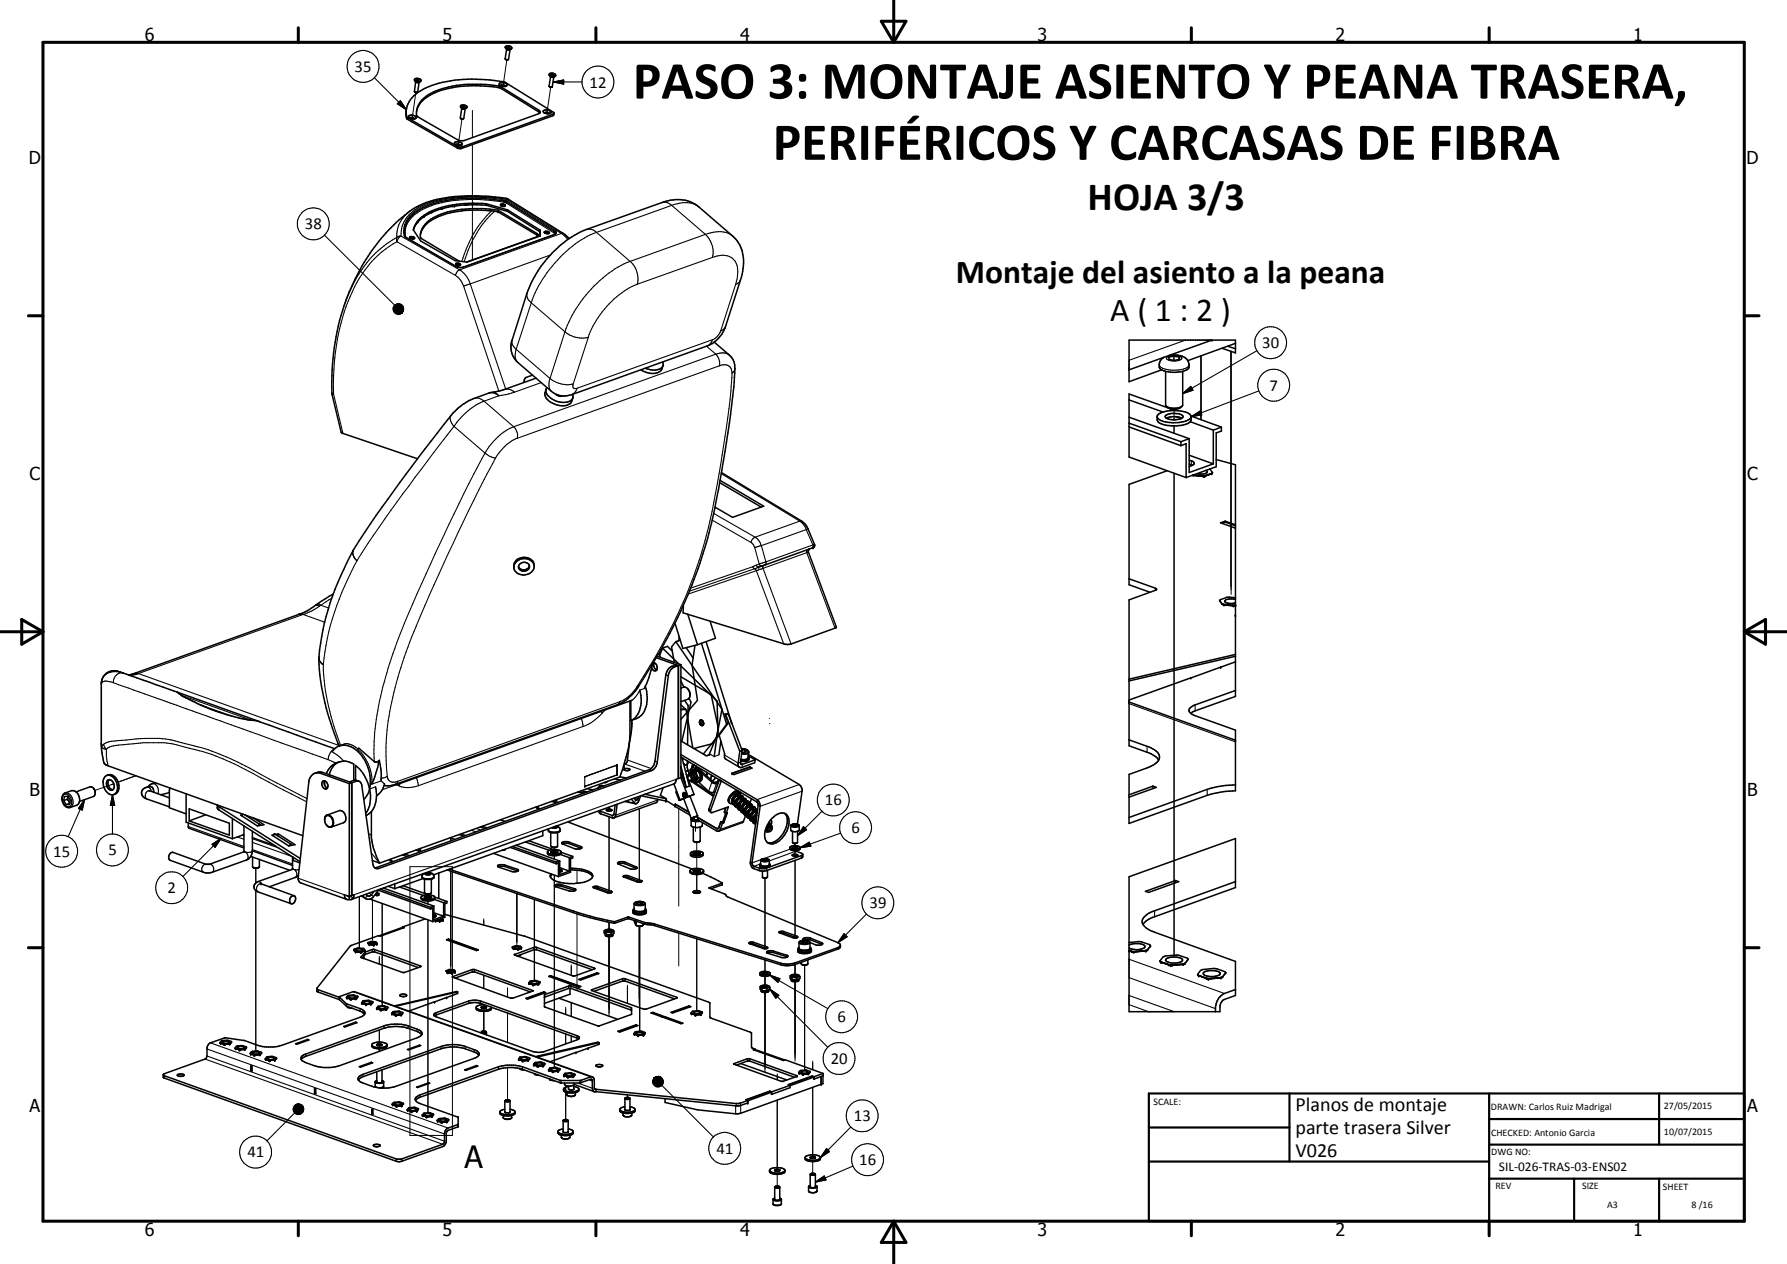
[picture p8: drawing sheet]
<svg xmlns="http://www.w3.org/2000/svg" width="420mm" height="297mm" viewBox="0 0 420 297" stroke-linecap="round" stroke-linejoin="round" font-family="sans-serif">
<defs><g id="words">
<g font-size="12.6">
<text x="148.8" y="23.2">PASO 3: MONTAJE ASIENTO Y PEANA TRASERA,</text>
<text x="181.7" y="37.5">PERIFÉRICOS Y CARCASAS DE FIBRA</text>
</g>
<text font-size="9.4" x="255.7" y="49.4">HOJA 3/3</text>
<g font-size="7.9">
<text x="224.7" y="66.5">Montaje del asiento a la peana</text>
<text x="261.1" y="75.5">A ( 1 : 2 )</text>
</g>
<text font-size="7.2" x="109.2" y="274.4">A</text>
<g font-size="4.7">
<text x="304.6" y="261.2">Planos de montaje</text>
<text x="304.6" y="266.6">parte trasera Silver</text>
<text x="304.6" y="272">V026</text>
</g>
<g font-size="4.2">
<text x="34" y="9.6">6</text>
<text x="104" y="9.6">5</text>
<text x="174" y="9.6">4</text>
<text x="244" y="9.6">3</text>
<text x="314" y="9.6">2</text>
<text x="384" y="9.6">1</text>
<text x="6.8" y="38.7">D</text>
<text x="410.6" y="38.7">D</text>
<text x="7" y="112.9">C</text>
<text x="410.8" y="112.9">C</text>
<text x="7" y="187.1">B</text>
<text x="410.8" y="187.1">B</text>
<text x="7" y="261.4">A</text>
<text x="410.8" y="261.4">A</text>
<text x="34" y="290.4">6</text>
<text x="104" y="290.4">5</text>
<text x="174" y="290.4">4</text>
<text x="244" y="290.4">3</text>
<text x="314" y="290.4">2</text>
<text x="384" y="290.4">1</text>
</g>
<g font-size="3.9">
<text x="83.4" y="16.9">35</text>
<text x="138.6" y="20.6">12</text>
<text x="71.7" y="53.9">38</text>
<text x="296.7" y="81.8">30</text>
<text x="298.5" y="91.8">7</text>
<text x="193.9" y="189.3">16</text>
<text x="200.2" y="195.8">6</text>
<text x="12.5" y="201.3">15</text>
<text x="25.5" y="201">5</text>
<text x="39.4" y="209.9">2</text>
<text x="204.4" y="213.4">39</text>
<text x="196.9" y="240.2">6</text>
<text x="195.3" y="250">20</text>
<text x="200.7" y="263.5">13</text>
<text x="58.2" y="272">41</text>
<text x="168.4" y="271.1">41</text>
<text x="202" y="273.8">16</text>
</g>
<text font-size="3.1" x="352.4" y="275.2">SIL-026-TRAS-03-ENS02</text>
<g font-size="2.4">
<text x="271.2" y="259.7">SCALE:</text>
<text x="350.6" y="260.8">DRAWN: Carlos Ruiz Madrigal</text>
<text x="391.2" y="260.6">27/05/2015</text>
<text x="350.6" y="267">CHECKED: Antonio Garcia</text>
<text x="391.2" y="266.7">10/07/2015</text>
<text x="350.6" y="271.4">DWG NO:</text>
<text x="351.6" y="279.3">REV</text>
<text x="372" y="279.4">SIZE</text>
<text x="391" y="279.6">SHEET</text>
<text x="377.9" y="283.8">A3</text>
<text x="397.7" y="283.8">8 /16</text>
</g>
</g></defs>
<g fill="none" stroke="#000" stroke-width=".24">
<path d="M119.2 14.1l-.9 6.2M96.8 28.6v.1M97.8 21.7l-.9 6.2M107.6 34.8v.2M108.6 28l-.9 6.2M111.1 26v6.3M111.1 34v27.1M118.1 21h.1M129.5 20.5l-.9 6.2M276 96.1v2.6M282.4 83.6v15M289.4 82.5v55.3"/>
<path d="M289.5 82.5v57.2M276 100.1v1.8M276 111.2v113.5M159.6 149.4v1.4M26.1 184.4l.6-.2-4.4 1.6M32 182.3l-4.2 1.5M105.9 196.9v.7M106 196.9v.7M130.3 199.2v1.3M143.2 189.7v.9M143.2 191.9v17.9M150.3 190.1v17.2"/>
<path d="M159.6 190v22.9M163.5 180.1v.4M163.5 183.8v.2M163.5 192.8v2.6M163.8 198v2.8M186.9 198.2v1.2M186.9 199.9v1.3M60.1 204.1v3.4M60.1 209.3v37.8M84.5 210.7v12.1M84.5 210.7v11.7M87.6 211.5v9.5"/>
<path d="M89.9 212.3v24.2M96.4 203.7h10v63.1h-10zM100.6 210.2v1M100.6 211.8v.6M100.6 216.2v45.4M103.2 205.1v6.1M105.9 204.7v22.1M106 204.7v22.9M113.7 215.9v1.5M121.5 204.6v.2M121.5 210v11.3M121.5 210v12"/>
<path d="M125.6 211.4v19.1M125.7 211.4v18.6M130.3 201.1v.8M130.3 205.7v45.3M135.7 204.6v3M135.7 214.8v17.8M143.2 216.7v2.2M150.3 217.7v18.6M150.4 217.7v24.7M159.6 219.3v7.7M163.8 201.4v3.5M163.8 205.5v4.4"/>
<path d="M179.9 206.4v16.6M186.9 202.2v18.2M89.2 224.7v1.9M113.7 229.2v3.1M113.7 236.1v.9M113.7 237.7v4.7M119.3 232.1v2.2M119.3 238v7M133 236.7v1.7M134.3 226.7v2.5M134.3 235.6v3.2M143.2 220.1v18.7"/>
<path d="M147.5 231.5v4.3M163.8 220.6v17M179.9 225.6v3.3M179.9 229.4v2.6M179.9 233.3v18.6M186.9 226.7v2.8M186.9 230.7v18.7M189.2 226.8v24.7M89.2 242.1v3.7M89.2 246.5v.6M119.3 250.9v7.7M133 243v2.3"/>
<path d="M133 255.1v8.2M134.3 243.5v1.4M147.5 257.3v.8M182.7 252.3v1.4M182.7 258.5v16.8M191.1 249.3v2.1M191.1 255.5v16.7M182.7 276v2.9M191.1 273v2.9"/>
</g>
<g fill="none" stroke="#000" stroke-width=".35">
<path d="M97.4 18.8a1.07 1.07 0 0 0 1.4 .4M97.5 18.8v-.2a1.13 1.13 0 0 1 1.5 .2l-.2 .4M97.5 18.8a1.19 1.19 0 0 0 1.5 .1M97.5 18.7l-.1 .1M97.6 19l.5 .4 .7-.2M97.7 19.2l-.2 2.4M98 18.7l.1 .2h.3l.1-.1-.2-.1M98 18.7h.3M98 18.7v.1M98.3 18.7l-.1 .2M98.5 19.3l-.4 2.4M117.4 19.6a1.28 1.28 0 0 1 1.8 .4 1.16 1.16 0 0 1-1.8-.3z"/>
<path d="M118.8 11a1.09 1.09 0 0 1 1.5 .1 .72 .72 0 0 1-1.1 .6zM118.8 11.1l.7 .4h.6l.2-.2M118.9 13.9v.1M118.9 14h.6M119 11.4l1.2 .2M119.1 11.6l-.3 2.2 .1 .2M119.5 11.3h.1M119.6 11l.2 .1-.3 .2M119.6 11v.3M119.6 11h-.3l.2 .3M119.9 11.7l-.3 2.2-.7 .1M129.1 17.4l.1 .4 .4 .2h.8l.2-.2"/>
<path d="M129.1 17.4l.1 .2a1.06 1.06 0 0 0 1.4 .2M129.1 17.4a.97 .97 0 0 1 1.5 .2v.2M129.2 17.8a.8 .8 0 0 0 1.3 .1M129.4 18l-.3 2.2 .3 .3 .5-.1 .3-2.3M129.7 17.4l-.1 .2 .5 .1 .1-.1-.2-.2M129.7 17.4h.3M129.7 17.4v.2M130 17.4v.3M130.6 17.7v.1M95.5 25.7v1.6l.3 .7 11.7 6.8 .5 .1h.5l21.5-7.7 .2-.6M96.1 27.2a1.37 1.37 0 0 1 1.8 .4 1.12 1.12 0 0 1-1.9-.3zM96.3 27.8a.69 .69 0 0 1 1.1 .1"/>
<path d="M97.3 22.5a17.5 17.5 0 0 1 9.6-3.7 40 40 0 0 1 11.7 .5l11.4 7 .2 .4-21.8 7.9-.9-.2-11.7-6.7a4.3 4.3 0 0 1 1-4.7zM97.5 21.5l.6 .2M97.5 21.6l.4 .1M97.9 26.2a6.4 6.4 0 0 1 4.5-4.4 27.1 27.1 0 0 1 15.5-1l9 5.7M98.1 21.7h-.1M98.1 21.6v.1M99.3 23.4a14.4 14.4 0 0 1 8.9-3.4l4.9-.2 4.7 .6 8.9 5.5 .3 .5-.3 .3-17.7 6.4-1.1-.1-.4-.2-9.3-5.4a3.6 3.6 0 0 1 1.1-4zM107.1 34l-.3-.4a1.27 1.27 0 0 1 1.9 .3l-.5 .3M107.1 34l1.1 .2M107.2 34a.64 .64 0 0 1 1 .2M108.3 24.9a1.02 1.02 0 0 0 1.3 .5M108.3 24.9l.2-.2h.6l.7 .3-.1 .3"/>
<path d="M108.3 27.8l.1 .1M108.3 24.9a1.01 1.01 0 0 0 1.4 .4M108.4 27.9h.6M108.4 25.3l.6 .4 .6-.3M108.6 25.4l-.4 2.3 .2 .2M108.8 24.9v.2M109.1 24.9l.2 .2h-.3l-.2-.2M109.1 24.9v.2M109.1 24.9h-.3M109.4 25.6l-.4 2.2-.1 .1h-.5M109.8 25.3l-.2 .1M109.8 25.1v.2"/>
<path d="M117.7 20.2a.64 .64 0 0 1 1.1 .1M128 26.5h-.2a.55 .55 0 0 1 .2-.7 .55 .55 0 0 1 .7 .1l.4 .1 .4 .3v.2l-.4 .2M128 26.5l1.1 .2M128 26.6a.65 .65 0 0 1 1.1 .1M129.1 20.3l.7 .1M95.1 54.3l.1 1.2 .3 .3 11.7 6.8 .8 .3 .9-.1 21.7-7.9M96.4 55.7l.1-.1a.67 .67 0 0 1 .9 .4 .84 .84 0 0 1-1.1-.2zM96.5 56h.3l.4 .1M98.1 52.3h.1M98.3 52.1l-.2 .3M98.8 55.1a6.5 6.5 0 0 1 4.9-4.8 28.6 28.6 0 0 1 13.4-.9l9.1 5.5 .4 .3-.1 .3M98.9 54.8a.94 .94 0 0 0 .2 1.3l8.9 5.3"/>
<path d="M99 54.7a7.3 7.3 0 0 1 5.4-4.3 27.4 27.4 0 0 1 12.6-.7l9.5 5.8M99.6 51.1h-.2M99.6 51l-1.4 1.2-1 1.9M99.6 51v.1M99.8 50.8l-.2 .3M101.4 50l-1.8 1M101.4 50h-.1M101.5 49.9h.1M101.7 49.8l-.3 .2M104 49v.1M104 49.1h-.4M104.1 49l-.1 .1"/>
<path d="M106.2 48.5l-2.5 .6-2.3 .9M106.8 48.4l-.5 .1M109.8 48.1l-.5 .1M114.2 48.2l.2 .1M114.3 48.2l5 1.5M114.3 48.2l-4.2-.1-3.9 .4M114.3 47.9l5 1.4M114.3 47.9v.3M114.3 47.9a25.2 25.2 0 0 0-14 2.3 5.9 5.9 0 0 0-3.1 3.8l1.7 2.6 8.1 4.7 2.8 .3 17.2-6.1M117.7 48a.66 .66 0 0 1 1.1 .4h-1zM117.8 48.4l.4-.1 .4 .2M119.3 49.7l7.6 4.8"/>
<path d="M119.3 49.3v.4M119.3 49.3l7.7 4.8M126.5 55.5l-16.8 6.1M126.9 54.5v1M127 54.1v1.4M127 54.1l-.1 .4M128 54.5l.7-.1 .5 .3-.7 .2-.5-.2zM128.2 54.8l.4-.1 .3 .2M129.9 59.4a21.7 21.7 0 0 1 8-5.5l17.7-6.3a8.6 8.6 0 0 1 8.7 1l8 6.9a8.3 8.3 0 0 1 2.3 8.3l-.3 1.4-3.7 11.5a7.6 7.6 0 0 1-4.4 4.6l-31.8 11.5a4.8 4.8 0 0 1-4.8-.9l-7.9-6.8a4.9 4.9 0 0 1-1.3-5.2l3.5-11a26.6 26.6 0 0 1 6-9.5zM130.6 54.9h.1M133.8 56.1l-1.4-1.2-13.2-8.2a45.3 45.3 0 0 0-17.2 .3 18.5 18.5 0 0 0-8.8 5.3 51.4 51.4 0 0 0-15.2 37.4l.1 2.9 2.2 9.1 17.9 6.1M107.2 61.9l.6-.1 .5 .3a.67 .67 0 0 1-1.1 .1z"/>
<path d="M107.3 62.3l.7 .1M284.9 79.9l-19.4 7M125.3 88.1l-1.7 .7-.3 .5v.5M126.1 88.9l-8.1 2.8-3.1 .7-4.3 1.6a12.7 12.7 0 0 0-4.6 3.7 398.7 398.7 0 0 0-23 31.7 62.8 62.8 0 0 0-8 25.4 60.1 60.1 0 0 0 4.7 20.5M128.4 91.5a2.32 2.32 0 0 0 1.5 3.2 3.5 3.5 0 0 0 4.4-.2l.4-1M128.6 91.1a1.38 1.38 0 0 0 .3 2 4.7 4.7 0 0 0 5.2 1.1l.5-.5 .1-.5-.1-.5M130.7 92.6l.8 .5 .8-.1M155.9 85v.9M155.9 85.9a2.51 2.51 0 0 1-3.3 .9l-.9-.3M155.9 85.9a2.27 2.27 0 0 1-2.8 1.9l-1.3-.3-1.1-.6M167.9 80.4l3.6 3a4.4 4.4 0 0 1 1.3 4.3 259.9 259.9 0 0 1-6.7 39.9 123.7 123.7 0 0 1-17 35.1 9.3 9.3 0 0 1-4 2.9l-52.2 18.8-1.2 .3-1.4-.1M265.5 94l7.9 2.8"/>
<path d="M265.5 99.4l12.2 4.4M265.5 98l14.1 5.1M272.4 97.3a8.1 8.1 0 0 1 7.4 .1l.3 .5a1.44 1.44 0 0 1-1.4 1.8 8.3 8.3 0 0 1-6.4-.5l-.2-.5v-.9zM274.1 97.7a4 4 0 0 1 4 0l.1 .3a3 3 0 0 1-3.2 .6l-.9-.4zM274.1 87.2v8a1.66 1.66 0 0 0 1.6 .7 2.73 2.73 0 0 0 2.3-.6l.1-8.1M274.2 95.5l.9 .6M274.2 98.3l1.3-.4 1.4 .1 1 .3M274.7 95.9l-9.2-3.3v14.8l13.4 4.8M274.9 83.5l1.8-.1a2.69 2.69 0 0 1 2.9 3 3.9 3.9 0 0 1-3.1 1.1 5.7 5.7 0 0 1-3.7-.8 1.97 1.97 0 0 1 .9-2.8M275.1 96.1l1.2 .4M276 83.7l-1.2 .2 .1 .6 1.2 .2 1.2-.3v-.5M276 83.7l1.3 .2"/>
<path d="M276 83.7v1M276.4 97.9l1.3 .4M277.3 83.9v.6M277.9 95.5l-.3 .3a2.95 2.95 0 0 1-2.5 .3M279.9 99.1l5.4 2M280.1 97.8l7.1 2.6M280.1 97.9l-.1 .2a4.8 4.8 0 0 1-4.1 1.3l-.5-.1a3.9 3.9 0 0 1-3.3-1.1v-.2M287.3 81.8l3.2 1.1v-3h-25v9.8l7.6-2.8M288.7 81.4l1.8 .6M290.5 80.7l-11.2 4.1M169.2 113.4l9.8 5.8M169.3 112.9l10.3 6.1-7.4 2.6-4.1-2.4"/>
<path d="M169.6 111l18.9 11.5 1.2 1.2 1.8 4.2v.4l-.5 .5-12.6 4.5M265.5 100.3l12.2 4.4M274.4 110.6l-8.9 3.2v23.6l4.9 1.8M277.7 104.7l1.2-.4v7.9M277.7 103.8v.9M279.6 107l5.7 2M279.6 103.1l-1.9 .7M279.6 103.1v7.9l5.7-2M279.6 109.1l.8 .2M279.6 108.1l.5 .2a.52 .52 0 0 1 .6 .4 .52 .52 0 0 1-.3 .6M280.4 109.3l-.8 .3M280.5 111.7h.2"/>
<path d="M280.6 111.6h.1M280.6 111.7l2.2 .2M280.6 111.7h.1M280.7 111.6l2.1 .2M280.7 111.6v.2M280.7 111.7l2.2 .2M282.8 111.8v.1M282.8 111.9h.5M282.9 111.9h.1M282.9 111.9h.3M283.3 111.9h-.1M283.4 111.8h-.6"/>
<path d="M283.4 111.8l-.1 .1M283.5 110.5l.4 .3a1.96 1.96 0 0 1-2.4 .5M284.4 110.2l.7 .8M284.8 111.3v.1M284.9 111.3l-1.8 .7-2.6-.4 .1 .1M284.9 111.3l-1.5 .5M284.9 111.3h.1M284.9 111.3l-1.7 .6M285.1 111l-.2 .3M285.3 101.1v7.9M286 108l4.5 1.2v54.5l-9.5 3.3-1.1 .6M287.2 100.4v.9l-1.2 .4v8l-7.1 2.5"/>
<path d="M287.2 100.4l-1.9 .7M78.3 139.6l-3.6 2.3a14.2 14.2 0 0 1-4.5 2.5l-38.7 13.9-1.3 .3M121.4 131.7a2.63 2.63 0 0 1 4.1 .7 2.4 2.4 0 0 1-1 2.4 2.4 2.4 0 0 1-2.6 0 1.95 1.95 0 0 1-.5-3.1zM122.2 132.5a1.32 1.32 0 0 1 1.4-.3 1.32 1.32 0 0 1 .9 1.1 1.31 1.31 0 0 1-1.4 1 1.31 1.31 0 0 1-1.2-1.2zM124.5 132.9a1.37 1.37 0 0 1-1.2 1.1 1.37 1.37 0 0 1-1.4-.9M125.5 132.8a2.55 2.55 0 0 0-2.4-1.5 2.55 2.55 0 0 0-2.3 1.7M190.3 129l-.3 .6 6.6 17.7-.1 .3-10.5 3.7-1.3 .1-24.1-7.4 .1-1.8M191.2 128.7h.1M265.5 136l6.4 2.4-.1 .3-6.3 2.3v34.3l4.2 1.5a5.4 5.4 0 0 1 2.7 1.8M288.1 122.5l-1.1 .4 3.5 1.2M288.1 122.5v.2M288.1 122.5l2.4 .8"/>
<path d="M288.1 122.7l2.4 .9M288.1 122.7l-.8 .3M153.5 155.9l-.9 3.4-1.1 2.5M153.6 155.7a1.16 1.16 0 0 1 .7 1.9h-.6l-.5-.6M153.8 155.7a1.31 1.31 0 0 0 .6 1.7M154.3 154.6l5.2 1.8M154.5 154.2l5.6 2M155.3 153.5l-.5 .2M155.4 152.7l.2 .2M155.8 152.3l-.7 1.7 .2 .5M155.8 152.3l1.1-.4 1.2 1.1M155.8 152.3l3.8 3.7"/>
<path d="M158.7 146.6l1.9 5.8 3.4-.9M158.9 150.8l10.8 15.9-1.2 6.7-3.2 3.8M158.9 150.8l-1 1.2 .6 3.6M159.5 156.5a2.55 2.55 0 0 0-2.4 2.3l-2.6 20.6-.2 .7-.7 .7-64.5 23.3a1.09 1.09 0 0 1-1.4-1.1l-2.6-18.3a1 1 0 0 0-1.4-1.1l-.9 .3M159.5 156.5l-.6-.2-1 .3a2.66 2.66 0 0 0-1.4 2l-2.5 20.3-.3 1-.8 .9-64.8 23.2M159.5 156.5v26.5l-.5 .1-.4 1-76 27.3M159.5 156.4v26.5M159.9 150.4l-1 .4M160.1 156.2v26.6M160.1 156.2l-.6 .2M160.1 159l7.1 4.2 1.7 7.7-1 6.9M160.1 156.5l8.5 8.3 .2 7.5-2.1 5.1"/>
<path d="M161.3 152.2l1.7 2.4M161.7 144.3l2.3 7.2M163.4 151.7l-.7 4.6 1.3 8.3-3.9 4.4M164.9 151.2l5.9 19M166 150.8l6 19M167 146l1.2 4-4.2 1.5M279.9 159.3h.1M280 159.3l-14.5 5.2M286.8 141.1l.5 .8M287.1 156.8l-7.2 2.5M287.3 141.9l.5 .1M287.3 141.9h.1"/>
<path d="M287.3 141.9l.5 .3M287.4 142l.4 .1M287.6 142.1h.1M287.6 142.1l2.5 .3 .4-.2-.3 .1M287.8 142l2 .2M287.8 142v.1M287.8 142.1l2 .2M287.8 142.2l2.2 .2M289.8 142.2v.1M289.8 142.3h.6M290 142.3v.1M290.2 142.3l-.2 .1"/>
<path d="M290.2 142.3v.1M290.5 144.6v.2M290.5 153.8l-25 5.8M290.5 154.2l-25 5.8M290.5 155.5l-3.5 1.3M290.5 140.5a4.2 4.2 0 0 0-3.7 .6M290.5 140.9a2.69 2.69 0 0 0-2.6 .4 2.2 2.2 0 0 0 2.6 .4M290.5 142.2h-.7M41.6 162.6l-12.6-4.4a3.9 3.9 0 0 0-4.1 .1l-.6 .7-.5 1.3 .1 16.1a6.9 6.9 0 0 0 .8 3.2l46.5 16.8M41.6 162.6l19.6 7M41.6 162.6l2.1 1.4a51.9 51.9 0 0 0 12.4 4.7l3.4 .6a11.2 11.2 0 0 1 3.9 1.1l15.3 5.5M78.7 175.9a4 4 0 0 1 5.5 .8 9.7 9.7 0 0 1 2.4 9.6l-1.1 1.5"/>
<path d="M78.7 175.9l-.6 .8M79.6 179.1a4.1 4.1 0 0 0-2.9 2.7M79.6 179.1a3.8 3.8 0 0 1 3.6 .5v3.8M79.6 179.1l-1.3 1.1-.9 1.9M81 174.8l-1.2 .5M84.1 176.2l.3-.4 3.8 3.3h.4l.6-.4M89.2 178.7l.4 2.1v2.7M89.2 178.7l-1.1 3.8-.7 1.8M145.1 179.7v2.5M148 174.7l-.5 4.3-.8 .7M148 174.2l-.8 3.7-1.5 4.7-56.4 20.2M148 174.2l-.2 1.2"/>
<path d="M148.1 164.7l-.1 9.5M148.5 169.2v2.2l-.5 2.8M148.6 164.5l-55 19.8M150.4 162.2a6.1 6.1 0 0 1-1.7 6.9l-.4 .2v-4.7M151.7 161.3a7.1 7.1 0 0 1-1 6.9l-1.1 .7-1.2 .4M160.1 177.3l18.1 10.7 .3 .5 .2 1-1.9 13.3 .2 .6 .2 .2a4.3 4.3 0 0 0 2.8 .5l8.5-3.1 .3-.2M160.1 161.7l1-.2 .7 .6M160.1 174.1l5.8 3.4 1.2-.2M160.1 177.9l18.1 10.8 .1 .5-1.9 13.6 .5 1.1 1.6 .7 .7 .1 1-.1 8.5-3.1v-.8l-1.7-.8M160.1 165.7l1.2 1.1 1.6 9M160.1 160.1l.7 1.4M160.3 178.1l1.8 6.6-.7 .3"/>
<path d="M160.6 178.2l-.1 .4M160.9 164.6l.9 1.2-.1 9.2M161.1 166.6l-1 .1M161.2 166.7l-1.1 .1M161.6 178.8v1.5l.4 1.4M161.7 178.9a.57 .57 0 0 1-.2 .8 .57 .57 0 0 1-.8-.3M161.7 162h.1M161.8 162a1.7 1.7 0 0 1-.1 2.3l-1.6 .6M162 162.2l.3 1M162 164.1l.5 .9-2.2 9.2M163.2 179.7h-.3l-.3 .5 .2 .8M163.3 179.7l-1.2 1.4h-.9"/>
<path d="M163.5 179.9l.4 .5M164.5 169.9l.5 .6M164.5 169.8v.2M164.5 170l.2 .3M164.6 170.1l.3 .4h.3M164.8 169.2h.2M164.8 169.2h-.1M164.8 169.2l.4 .3M164.9 169.2l-.4 .4M164.9 169.2a.82 .82 0 0 0 .4 1.2M164.9 169.2l.2 .2M164.9 169.2l-.4 .3v.5"/>
<path d="M165 169.3l.3 .2M165.2 169.5l.2 .3M165.2 169.5l.1 .2M165.3 170.4l-.2 .1M165.3 170.4l-.1 .1M165.3 170.3v.1M165.4 169.8l-.1-.1v.7M165.4 169.8v.3M165.4 170.2l-.2 .3M165.4 170l-.1 .4M169.1 172.8l1.3 4.4-.1 .7 .2 .4 3.4 2M169.5 174.2l-.5 3.2"/>
<path d="M170.4 167.8l.2 .1M170.6 167.9l3.3 8.6M170.8 170.2l-3.4 4.6-4.3 1.1M171 167.6l.2 .2M171.1 170.1l-.3 .1M171.2 167.8l3.3 8.5M171.2 167.8l-.6 .1M173.9 176.5l-.3 2.8a.74 .74 0 0 0 .1 .8 .74 .74 0 0 0 .7 .2l3-1.1 .1-.6M174.3 175.9l.9 .1 .7 .4 .2 .4-.3 1.3a1.21 1.21 0 0 1-1.6 .3M174.4 176.2l.7 .1M174.5 176.3l-.4 2.8 .1 .5h.4l2.9-1M174.5 176.3l-.6 .2"/>
<path d="M175.1 176.3l.4 .3-.4 .2-.7-.1M175.1 176.3l-.1 .5M175.9 177.7l.2 .1a.55 .55 0 0 1-.6 .8h-1.3M175.9 177.6l1.6 1M176 177.3l12.2 7.4 .4 1-1.1 8M176.1 178.1l-.1 .6-.4 .2h-1.5M265.5 165l25 8.9M290.5 162.3l-9.5 3.4a1.56 1.56 0 0 0-1.4 1.5l1.1 .9 9.8 3.5v14.2l-2.9 .3-2.7 .5-19.4 6.9v-11.5l4.2-1.5a3.6 3.6 0 0 0 2.9-2.7 3.7 3.7 0 0 0-2.9-2.4l-4.2-1.5M15 186.6l1.8-.8a1.98 1.98 0 0 1 1.8 1.3 1.98 1.98 0 0 1-.5 2.1l-1.7 .6a2 2 0 0 1-1.8-2.3zM15 188.1l.6 1M15 188.1l.1-.9 .8-.1 .6 1-.2 1h-.7M15.8 187.8l.6 1"/>
<path d="M15.8 187.8l-.8 .3M16 187.2l-.2 .6M16.4 188.8l-.8 .3M22 185.3a1.27 1.27 0 0 1-.1 1.9l-3.2 1.1M22.3 185.8l-.4-.7-.7-.2-3.3 1.2M24.7 182.5a1.61 1.61 0 0 1 2.6 1.1 2.45 2.45 0 0 1-.3 3 1.74 1.74 0 0 1-2.4-1.2 2.78 2.78 0 0 1 .1-2.9zM25.1 182.2a1.88 1.88 0 0 1 2.5 1.3 2.28 2.28 0 0 1-.5 3.1l-.4 .1M25.7 183.2a1.49 1.49 0 0 1 .8 2.4M25.7 183.2l-.2 .1a1.39 1.39 0 0 0-.4 1.5 1.39 1.39 0 0 0 1.3 .9l.1-.1M25.7 183.2a1.5 1.5 0 0 0 .8 2.4M35 185.8l4.8 1.7M36.1 186.2a1.05 1.05 0 0 0-.3-1.2 1.05 1.05 0 0 0-1.2 0 1.35 1.35 0 0 0-1.3 1 1.35 1.35 0 0 0 .7 1.5l5.8 2.1"/>
<path d="M36.6 184l-1.1 .3-.6 .6M39.8 186.3l-2 .5M40 185.2l-.2 4.6 4 1.5M43.8 186.6v6.6l10.8 3.9M44.3 193.4v1l.2 .2 12.9 4.7M44.5 190.1l9.4 3.4v2.8l-9.4-3.4zM48.4 191.5l-3.9 1.4M54.6 192.4v4.7M56.9 191.5l-.3 .1 3.9 2.5 1.5-.3-2.5-1.6M57.1 191.3l-.3 .4M57.4 194.1v5.8l-.2 .3M57.4 196.1l-2.8 1"/>
<path d="M57.6 191.5l3.7 2.4M58.1 191.7v.1M59.3 195.3v4.6M59.3 199.9l9.5 3.5M59.3 199.9a2.24 2.24 0 0 1-1.4 2.2l-8.8 3h-1l-8.1-2.9a1.06 1.06 0 0 1-.3-1.2 1.06 1.06 0 0 1 1-.7l7.8 2.8h.7l8.1-2.9M59.3 196.8l5.4 2M64.2 196.4l.3-.5 4.2 2.7M65.4 196l4 2.5-1.5 .3-3.9-2.5 .3-.1M65.4 196l-.6 .1M65.4 196v.5M74 181.7l1.1-.3 .8 .1 6.8 2.4M75.8 183.6a.94 .94 0 0 1 1.1 .2 .94 .94 0 0 1 .2 1.1 .67 .67 0 0 1-.8 .5 .67 .67 0 0 1-.5-.7l-.2-.5z"/>
<path d="M76.3 184.4l.1-.9a1.26 1.26 0 0 0 .6 1.7M76.3 192.6l.3 1.1 .8 .7M76.3 192.6l.1-.5a.76 .76 0 0 1 .6-.6 .76 .76 0 0 1 .8 .3 1.58 1.58 0 0 1 0 2.6h-.4M76.3 192.6a.84 .84 0 0 1 .6-1 .84 .84 0 0 1 1 .6 1.44 1.44 0 0 1 0 2l-.5 .1M76.7 193.9h.1M76.8 193.9l.4 .4M76.9 191.6l2.9-1.1a1.64 1.64 0 0 1 1.4 1.1 1.64 1.64 0 0 1-.4 1.7l-2.9 1.1M82.1 184.1l-6.7-2.4a2.13 2.13 0 0 0-2.8 2.2l-2.5 22.7 .3 .7 .3 .2 10.9 3.9M82.1 184.1v27.3M82.2 183.7v.1M82.2 183.7l.6 .2M82.7 183.9v26.6l-.6 .2-1.1-.4 .1 .7 .5 .4"/>
<path d="M82.7 183.9l-.6 .2M82.8 183.9v26.5M83.6 183.3v-3.4a9.5 9.5 0 0 1 2.9 10.4l-.5 .8M84.4 183.6l-.8-.3-1.4 .4M87.3 190.8l.1 6.6a15.1 15.1 0 0 0 1.9 5.4M88.3 184.9a6 6 0 0 1-1.9 6.6l-.3 .1M90.4 184.2l-.7 1.7-1.2 1.1M97.8 199.8l.7 .2M98.5 199.5v.5M98.9 199.4v.5l-.4 .1M105.9 196.9l1.1 .4M108 196.1l1.1 .4"/>
<path d="M112.9 194.4l1.1 .3M113.4 194.2l1.1 .4M117.7 192.7l1.1 .3M118.1 199.8h.2M118.2 199.8h.1M118.8 199.6l-.5 .2M120 199.1l10.8 3.9M120.5 198.9l10.3 3.7M121.3 198.6l10.3 3.8M123.5 197.9l5.6 1.9M124.3 197.6l5.8 2M126 189.7l.5 .5"/>
<path d="M126.3 189.6l.5 .6M127.6 195.2v1.2l-25.7 9.2M128.9 194.8v.5l.4 .3h1.8M129.5 195.6v3.2l.2 .3M129.6 199h.1M129.7 199.1l.4 .1 .8-.1M129.7 188.3l.8 .3M129.7 199h1.2M130.2 194.4v.2M130.5 188.1v.5M130.5 194.2h.2M130.7 194.2l.2 .2-.4 .2-.7-.1"/>
<path d="M130.7 194.2v.3M130.8 194.1a.78 .78 0 0 1 .8 .5 .78 .78 0 0 1-.3 1h-.2M130.9 187.9v.5l-.4 .2M131.1 198.9l-.2 .2M131.1 195.6v3.3M131.1 198.9l-.2 .1M132.1 198l.6-.2h.9l3 1.1 .2 .4-.6 .2-1.1-.1-2.7-1-.3-.2zM132.2 198.3l.5-.1h.9l3.1 1.2M133.6 193.2l29.1 11M135.8 186.1l1.4 .3M136.7 185.8l1.4 .3M138 185.3l1.3 .4"/>
<path d="M140.9 185l-.3 .1 .2 .1M141.5 184.6l-.2 .1M141.5 184.6l.6 .1M141.5 184.6v.1M141.8 184.8l-.8-.1-.2 .4M142.3 183.8l.2 .1M142.6 190.4l.6-.3 .7 .3M142.6 190.4l.6 .2 .7-.2M142.6 190.4h.1M142.8 183.6h.1M142.9 183.6l-.5 .3h-.3M143.9 190.4h.1"/>
<path d="M144.5 183l1.4 .3M145.1 189l-.4 2.8-.3 .4h-.5l-2.6-.9-.4-.4v-.4l3.3 1.1 .4-2.5M145.8 182.5l1.5 .3M146.6 180l.2 .1M146.7 180.8l.1-.1a1.22 1.22 0 0 1 1.3 .1 .93 .93 0 0 1-1.4 0zM146.8 180.1l-.3 .1M146.8 180.1h.1M146.9 188.3l2.5 .6M150.2 187.2l-.6 .9-.5-.5M150.7 187l-.6 1.5-.5 .3h-.3l-.8-1M150.7 187l5.9 1.3M151.6 186.6l5.1 1.1"/>
<path d="M154.7 187.8l-.3 .8-10.1 3.6M155.9 185.1l-.6 1.8 1.4 .8M156.7 187.7l-.1 .6M156.7 188.2l-.1 .1M156.7 187.7l-.1 .4 2.1 1.3 .1-.4M158.4 184.2l1.5 3.8M158.8 189l-.1 .5 3.6 2.1M158.8 189l3.2 1.8M159.1 186l-.2 .1 .8 2M159.5 182.9h.1M159.9 188l1.3-.5-.5 .1 1.8 4.7 1.4-.5M159.9 188l.4-.2-.6 .3"/>
<path d="M160.1 182.8l-.6 .1M160.1 180.4l1 3.8-1-2.5M160.1 181.8v.1M160.1 180.1l1.3 4.9M160.1 181.9h.1M160.1 182.8l1.7 4.4M160.1 181.9l1.3 3.1M160.6 187v-.3h.2l.2 .2-.1 .3M160.6 187v.1M160.6 187.1l.1 .1M160.6 187.1l.2 .3 .4 .1M160.7 186.7l-.1 .2v-.3l.3-.1 .3 .5-.1 .3-.4-.1"/>
<path d="M160.7 186.3l.4 .1M160.7 186.3l.6 .1M160.7 186.7h.1M160.7 186.7l.2-.1 .2 .3v.3h-.2M160.7 187.2h.2M160.7 186.3l-.1 .7M160.7 187.7l-1 .4M160.7 186.7l.2 .5M161 187.2h-.1M161.1 186.4l.3 .6M161.3 186.4l.3 .5M161.3 186.4h-.2"/>
<path d="M161.4 182l.3 .7M161.4 187l-.2 .5M161.6 186.9l-.2 .5M161.6 186.9l-.2 .1M161.6 182.7h.1M161.7 182.6v-.3a.64 .64 0 0 1 .8 .4 .64 .64 0 0 1-.2 .8l-.4-.2M161.8 187.2l-.4 .1M161.8 182.1l.2-.4a1.02 1.02 0 0 1 1.5 1.1l-.1 .5-.3 .4M161.8 182.1l-.1 .7 .2 .5M161.9 183.3l.6 .3M161.9 183.3l1.3 3.4M162 182a.82 .82 0 0 1 1.2 .5 .82 .82 0 0 1-.7 1.1"/>
<path d="M162 182a.87 .87 0 0 1 .7 .6 .87 .87 0 0 1-.2 1M162 182l-.2 .1M162.2 187.1l1.8 4.6-.1 .1M162.2 187.1l-1 .4M162.3 181.6a1.18 1.18 0 0 1 1.3 .3 1.18 1.18 0 0 1 .1 1.3l-.3 .4-.4 .2M162.4 183.6l.4 .2M162.6 181.1l1 .3M162.6 181.1l.5-.2 1 .3M162.6 192.3h.1M162.6 181.1l-.3 .4M162.7 192.3l-.2 .4v1.3l.5 .4M162.7 192.3l.3 .7"/>
<path d="M162.8 183.8l5 3.4M162.8 192.2l-.1 .1M162.8 192.2l.2 .8M163 194.4v3.2a1.14 1.14 0 0 0 1.6 .1v-3.3M163 193h.1M163.1 192.1l-.3 .1M163.1 192.1l.3 .7zM163.1 192.1h.1M163.1 183.7l-.3 .1M163.1 183.7l.6 .2M163.1 197.7l.3 .2 1.1-.2M163.2 186.7l-1.4 .5"/>
<path d="M163.2 186.7l-1 .4M163.2 183.8l4.6 3.1M163.3 180.7l-.4 .3M163.3 180.7a1.82 1.82 0 0 1 1.1 3.1h-.5M163.5 180.5l-.2 .2M163.5 180.5l.4 .1M163.6 180l.1 .4M163.6 181.4l.6 1.4M163.8 180.4h.1M163.8 180.4l-.3 .1M163.9 180.6l-.7 .1M163.9 180.6a1.98 1.98 0 0 1 1 2.8l-.6 .4"/>
<path d="M163.9 191.8l-.8 .3M163.9 191.8l.2 .8M163.9 180.4l3.9 3.4 .3 .1 .9-.3M163.9 191.8h.1M164 192.6l4.4 2.6 .6 .1M164.1 192.6h.1M164.1 192.6l-1.1 .4M164.1 192.7h-.4M164.1 181.2l.6 1.4M164.1 181.2l-.5 .2M164.2 182.8l-.5 1.1M164.2 183.8l2.6 2.3 .5 .2 .8-.2"/>
<path d="M164.7 182.6l-.5 1.1-.5 .2M164.7 182.6l-.5 .2M164.9 181.6l2.6 2.3 .6 .2 .8-.2M165 180.8l-.3 .2M165.1 193.3v.7a1.64 1.64 0 0 1-2.1 .4M166.1 181.5v.8M167.3 182.2l-.2 1M168.2 182.7l-.3 .5-.5 .3M168.9 194.6l-.1 .1M169 194.4l-.4 .3-4.7-2.7 4.6 2.7 .4-.1M169.1 183.4l-.3 .2M169.1 183.3l-.5 .4"/>
<path d="M169.5 193.1l.4 .4M169.5 193.1l-.6 1.5M169.5 193.1l.3 .3M169.6 183.6l-.4-.4-2.5 7.3 .7 .5 3.9-1.4-.6 1.5M169.6 183.6l-2.5 6.8v.4M169.6 183.5v.1M169.9 193.5l-.5 1.4-.4 .4M170.1 193.3h.1M170.1 193.3l-.3 .1M170.2 193.3l-.3 .2M170.3 190.8l.4 .3M170.3 190.8l.3 .3-.8 2.3"/>
<path d="M170.6 189.8l-.3 1M170.7 191.1l.3-.1-.8 2.3M170.9 191.1l-.8 2.2M172 181.7l4.3-1.5 .5 .3-4.3 1.5zM172.5 188v.7M172.5 188l.4 .3M172.5 188.7l.3 .1M172.8 188.5l-.3 .2M172.8 188.3l-.2 .1M172.9 188.3a.89 .89 0 0 0 .5 1.5M173.2 188.6h.1M173.2 188.6l-.1 .5 .3 .3"/>
<path d="M173.2 187l.4 .3M173.2 188.6l.4 .4M173.2 186.9l-.7 1.1M173.2 186.9l.1 .1M173.4 186.8h.1M173.4 185.8a2.68 2.68 0 0 0-2.1 2.6l.2 .3M173.5 188.9l-.4 .2M173.6 189a.86 .86 0 0 0-.2 .9 .86 .86 0 0 0 .7 .5M173.6 186.8l-.4 .1M173.8 186a2.79 2.79 0 0 0-2.4 2.5l.3 .3h.4M173.9 189.2l-.1 .6 .3 .2M173.9 189.3h.1"/>
<path d="M173.9 187.6l.4 .4M173.9 189.2l.4 .4M174 187.1l-.1-.7a1.2 1.2 0 0 0-1.5 .9l-.2 .2a1 1 0 0 0 .6 1.6M174 187.1l-.6 .4-.5 .8M174 187.1h.7v.6M174 186.1l.1 .3-.1 .7M174.1 187.8l.3-.4a1.61 1.61 0 0 0-1.2 1.2M174.2 189.6l-.4 .1M174.5 190.4l.3 .3M174.6 188.3l.4 .3M174.6 189.9l.4 .3M174.8 191.1l.3 .5 .4 .1"/>
<path d="M175 190.2l-.5 .2M175 188l-.2 .5M175.1 188l-.8 .6-.4 .6M175.3 191.6l-.7 1.7-5.6 2M175.3 188.9l.4 .4M175.3 190.5l.4 .4M175.4 188.3l.1-.2a.68 .68 0 0 0-.7-.5 .68 .68 0 0 0-.6 .4l-.6 1M175.4 188.3l-.4 .3a2.34 2.34 0 0 0-.8 2.1l.6 .4M175.4 188.3a.47 .47 0 0 1 .6 .1 .47 .47 0 0 1 .1 .6M175.4 191.3h.1M175.5 189.1l.3-.5a1.99 1.99 0 0 0-1.3 1.8M175.5 190.9l-.1 .4"/>
<path d="M175.5 191.7l.2 .4 .5 .3M175.7 190.8l-.5 .2M175.7 190.9l-.2 .8M176 189.5l.4 .4M176 191.1l-.1 .6 .4 .2M176 191.2l.4 .3M176.1 189.5v.1M176.1 191.2h-.1M176.2 192.4l.3 .4 .4 .2M176.3 188.9a2.59 2.59 0 0 0-1.5 2.2M176.3 188.9a.52 .52 0 0 1 .5 .2 .52 .52 0 0 1 0 .6M176.3 189.8l.2-.5-.7 .4a1.2 1.2 0 0 0-.4 1.6"/>
<path d="M176.3 180.2v.1M176.3 191.5l-.4 .1M176.5 189.3l-.1 .1M176.6 192.3l.1 .2 .3 .1M176.7 187.7l-.4 1.2M176.7 180.5l-.3-.2-4.2 1.5M176.7 190.2l.4 .3M176.7 191.8v.1M176.7 191.8l-.1 .5M176.7 191.8l.4 .4M177.1 192.2l-.5 .1M177.2 189.9l-.3 .5"/>
<path d="M177.2 189.9l-.6 .4-.6 .8M177.4 192.4l.3 .4-.4 .1M177.4 192.5h.1M177.4 190.8l.4 .4M177.5 190.3l-.6 .5-.6 .8-.1 .8M177.5 190.3v-.5l-.3-.3a1.56 1.56 0 0 0-1.2 .9l-.3 .5M177.7 191.1l.2-.5-.6 .3-.6 .9M177.7 190.6h.1M178 191.6a1.28 1.28 0 0 0-.5 1.6h.2M178 191a2.04 2.04 0 0 0-1 2.3l.7 .3v-.6M178.1 190.2l-.6 .1M179.9 195.3h.2"/>
<path d="M179.9 195.1l.4 .4 .5-.1M180.5 193.8a4 4 0 0 1 3.8-2.7 2.2 2.2 0 0 1 1.2 2.9 5.4 5.4 0 0 1-4 4.3l-.6-.1-.5-.2M180.5 193.8a3.6 3.6 0 0 0-.1 4.2M180.8 193.3l.4 .2M181.2 192.7l.2 .4-.1 .7M181.2 193.5l-.7 .3M181.2 193.5l.1 .3M181.3 194.4a.7 .7 0 0 0-.8 .8l.4 .3a.57 .57 0 0 0 .5-.9l-.6 .5v.3M181.3 194.4l.2 .3M181.3 194.4h.1M181.3 193.8v.2M181.4 194.1v.5"/>
<path d="M181.4 194.1h-.4l-.5 .4-.3 .8M181.4 194.1l-.4-.3-.8 .6M184.5 191.1a3.2 3.2 0 0 1 .2 3.7 4.9 4.9 0 0 1-3.7 3.3l-.6-.1M186 193.9v.1M186.3 199.2a.94 .94 0 0 1 1.3 0l-.4 .2zM186.3 195.4l-.4-.3v-1a1.5 1.5 0 0 1 2-.2v1.3l-.4 .2M186.3 195.4h1.2M186.3 195.4v2.6l.5 .2M186.4 199.3h1M186.5 193.8v.3M186.7 199.3v.1M186.7 198.8l-1 .3a.8 .8 0 0 0 1.1 .5l1-.1 .3-.3"/>
<path d="M186.7 198.8l1.2 .1 .2 .2v.5a1.99 1.99 0 0 1-2.4-.1v-.3M186.8 198.2v.6M187 193.7l-.5 .1M187 193.7l.5 .1-.1 .3-1-.1 .1-.2M187 193.7v.4M187.5 198l-1.1 .1M187.5 195.4v2.6l-.7 .2M271.1 184.7l.8 .3-6.4 2.3M271.1 184.7l-5.6 2.1M271.1 184.7v.6M290.5 184.4l-.7 .1a23.3 23.3 0 0 0-6 1l-18.3 6.6M59 201.3l9.1 3.2"/>
<path d="M59.4 201.4v2.4l.4 .2 1.1-.2M61 202v1.7a1.08 1.08 0 0 1-1.6 .1M61.4 207.7l7.7 2.8M68.5 210.7l.5-.2a1.07 1.07 0 0 1 .5 1 1.07 1.07 0 0 1-.8 .9h-.2a1.01 1.01 0 0 1 0-1.7zM68.7 204.2v.1M68.8 201.3l-.1 3-8 2.9a1.24 1.24 0 0 0-1 1.2 1.24 1.24 0 0 0 1 1.2l7.8 2.8M68.9 201.5v.7l1.6 .6M70.2 205.7l-.8 .5-6.1 2.2M70.6 201.8l-19.3-12.4-.2-.3v.8l.2 .3 19.2 12.3M81.6 211.4h.5M81.7 210.5l.3 .2M82.1 211.4h.6"/>
<path d="M82.5 210.5l-.3 .2M82.7 210.4h.1M82.8 210.4l.5-.1-.2 .7-.4 .4M84.9 210.6h.2M85 210.6l1 .6M87 211.3l14.8 5.3M87.6 202.2l1.7 .6M88 209.5l-1 1-.5 .1-.5-.4M88.2 210.3l.4 .1M88.4 210l.1 .4 .2 .1 .4-.1v-.4M88.7 209.6v.5l.4-.1M88.7 209.8l.4 .2"/>
<path d="M89 209.2l12.2 4.4M89.1 209l-1.3 1.7a1.4 1.4 0 0 1-1.9 .4l-.7-.6M89.4 209l11.8 4.2M90.2 208.7l11.8 4.2M91.3 208.3l1.5 .5M91.5 202.1l.5 .5M91.8 201.9l.5 .6M92.8 207.7v1.1M94 208.4l5.6 2M94.6 217.8l.5 .2-5.7 2-.4-.1-6.7 2.4-7.8 10v.7l.2 .1 5.1 1.8M94.6 217.8v.2M94.6 217.9l-5.5 2"/>
<path d="M94.6 217.9l.3 .2M94.6 200.9l1.1 .4M94.8 208.2l5.3 1.9M94.8 208.1v.1M95.2 200.7l1.1 .4M99 210.9v.3a2.55 2.55 0 0 0 3.2 0v-.3l2.9 .9M99.1 210.7l1.1-.4 1.4 .1a.43 .43 0 0 1 .6 .4 .43 .43 0 0 1-.5 .5 2.67 2.67 0 0 1-2.7-.4zM99.5 206.5l-6.7 2.3M99.5 206.5l.6 .2 1.3-.1M99.6 205.3a.72 .72 0 0 0-.1 1.2M99.8 206.6l.1 3.3M99.9 211l-.1-.1a1.38 1.38 0 0 1 1.6-.1l-.1 .2"/>
<path d="M99.9 211l.5 .2 .9-.2M99.9 209.9l.3 .2M99.9 209.9l.2 .2M100 215.9l-5.4 1.9M100.1 210.1h.9M100.1 205.1a1.55 1.55 0 0 1 1.9 .8v.4l-.6 .3M100.2 210.1l.5 .2M100.2 210.1h.8M100.6 205.1l.5 .2v.2l-.4 .1M100.6 205.1l-.5 .2v.2l.6 .1M100.6 205.1v.5M100.8 210.9l.5 .2"/>
<path d="M100.8 210.9l.5 .1M100.8 210.9l-.9 .1M101.2 213.6l.6-.2v3.2M101.2 213.2v.4M101.4 209.9l-.4 .2M101.4 206.6v3.2l-.4 .3M102 215.3l.4 .1M102 214.9l.5 .3-.5 .3M102 212.9v3.2l2.3-.8M102 214.5l2.3 .8M102 212.9l-.8 .3M102.1 211.4l2.2 .7"/>
<path d="M102.4 216.4h.1M102.4 216.3l.1 .1M102.5 216.4h1M102.5 216.4l.9 .1M103.5 216.4v.1M103.6 215.9h.1a.54 .54 0 0 1-.4 .5 .54 .54 0 0 1-.5-.2M104 215.8l.2 .3M104.1 216.2h.1M104.2 216.2l-.8 .3-1-.1M104.2 216.2l-.7 .3M104.2 216.2h-.1M104.2 216.1v.1"/>
<path d="M104.3 212.1v3.2M104.6 214.9l18.8 5.1 43.2 15.5 .3 .2v3.4M105.1 211.8v.4l-.5 .2v3.2l-2.8 1M105.1 211.8l-.8 .3M105.1 204.4l29.7 10.1a71.3 71.3 0 0 0 9.8 2.5l3.3-1.1 3.7 1.3 2.3 .3 29.7 9.2 1.3 .2 1.7-.1 10.3-3.7 .6-.3 .1-.7M105.7 204.3l29.1 9.8a71.3 71.3 0 0 0 9.7 2.5M116 200.5l15.3 5.5M117.1 203.7l1.4-.1 3.2 1.1M117.2 203.8l3.2 1.1h1l.4-.3M117.2 203.8l-.2-.4 1.3-.2 3.3 1.1 .3 .1v.2M121.9 204.6h-.1M128.7 200.3a2.67 2.67 0 0 0 3.2 0l2.8 1"/>
<path d="M128.8 200a2.73 2.73 0 0 1 3.1 .2v.4l-.4 .3-1.6 .2-1-.3-.2-.2zM129.5 200.2l.2-.2a1.3 1.3 0 0 1 1.4 .3 1.42 1.42 0 0 1-1.6 0zM129.6 200.4l.7-.2 .8 .2M129.8 205.5l-.4 .5M130.2 200.2l.6 .2M130.5 208.3l1.4-.1 3.3 1.1M130.5 207.9l1.3-.1 3.6 1.2a1.28 1.28 0 0 1-1.7 .3l-3.2-.9-.1-.2zM130.8 203l.5-.2v3.2M130.8 202.6v.4M131.6 204.3l.6 .3-.2 .3h-.4M131.6 204.6l.4 .2M131.6 202.4v3.1l2.2-.8"/>
<path d="M131.6 203.9l2.2 .8M131.6 202.4l-.8 .2M131.7 200.8l2.1 .7M131.8 204.7h-.2M133.8 201.5v3.2M134.1 204h.6a7.3 7.3 0 0 1 4.4 1.3 .94 .94 0 0 1-.5 1.5 10.6 10.6 0 0 1-8.6-.1l-.6-.7 .2-.6M134.1 204.4a6.7 6.7 0 0 1 5.2 1.5v.1M134.7 201.3v.3l-.6 .2v3.2l-2.8 1M134.7 201.3l-.9 .2M139.5 208.4l1.1-.1 3.1 1.1 .2 .2-.4 .2h-.7l-3.3-1.2zM139.7 208.7h.9l3 1.1M142.1 218.8v.4l.3 .4"/>
<path d="M142.1 218.8l.4 .4M142.3 219.5a.77 .77 0 0 0 1.2 .6l.5-.1 .1-.5M142.4 219.6h.1M142.4 219.6l.4 .1M142.5 219.2v.4M142.5 218.5l-.2 .2 .6 .3 .9-.1 .2-.1v-.2M142.5 218.5l.8-.1 .8 .2M142.5 219.2h1.2M142.6 218.5l-.5 .3M142.6 219.6h1.4M142.7 218.6l.3-.1 .8 .1a.7 .7 0 0 1-1.1 0zM142.8 218.8l.2-.2h.6v.2"/>
<path d="M142.9 219.7h.6M143.7 219.7h-.2M143.7 219.2v.5M143.9 218.5l.1 .1M144.1 218.6l.2 .3M144.3 218.9l-.6 .3M144.3 218.9v.4l-.6 .4M144.5 216.6h.1M144.6 216.6l3.3-1.1 3.7 1.3 2.3 .3 29.7 9.3a5.7 5.7 0 0 0 3.2-.1l10.1-3.6 .7-.6M145.2 202.7l.6-.2h.7l3.3 1.4-.4 .3h-1.2l-2.8-1.1zM145.3 203l1.3-.1 3.1 1.2M146.5 206l1-.3 3.4 1.4-.4 .2h-.7z"/>
<path d="M146.8 206.2h.8l3.1 1.1M148.8 214.2a3.2 3.2 0 0 0 2.8 .3l.4-.3M148.9 213.9a.59 .59 0 0 0-.1 .7 .59 .59 0 0 0 .6 .3 2.96 2.96 0 0 0 2.6-.4l-.1-.6M149.1 213.5l-.2 .2v.5a2.57 2.57 0 0 0 3-.1v-.4M149.2 216.3v.4l.3 .3M149.3 212.1a1.81 1.81 0 0 1 2.4 .3v1.5a2.45 2.45 0 0 1-2.5 .1l-.1-1.6zM149.4 217v.3l.3 .2M149.4 216.4l.2 .2M149.6 216.5l.1 1M149.6 217.5a1.2 1.2 0 0 0 1.6 0M149.9 212.1v.3M150.6 212l.5 .2-.2 .2-.7 .1-.5-.2 .2-.2"/>
<path d="M150.6 212l-.7 .1M150.6 212v.5M151.2 217a.67 .67 0 0 1-1 .6l-.5-.1M151.7 213.5l.1 .2a1.57 1.57 0 0 1-1.9 .5h-.5l-.5-.4M162.3 204.7a2.71 2.71 0 0 0 3.1 0M162.3 200.6a2.39 2.39 0 0 0 3 0M162.4 204.4a3.1 3.1 0 0 1 2.9 0 .6 .6 0 0 1 .1 .7 .6 .6 0 0 1-.6 .3 2.22 2.22 0 0 1-2.6-.5zM162.8 200.2l1.9-.1 .6 .3v.6l-.9 .4h-1.1l-.9-.4-.1-.5M162.8 200.2l.5 .1M162.8 200.2h.1M163.1 209.5a1.24 1.24 0 0 1 1.6 .2 1.21 1.21 0 0 1-1.7-.2zM163.1 204.8l.5 .1 .9-.1"/>
<path d="M163.1 204.8l.5-.2 .9 .2M163.1 209.8l.5-.1 .9 .1M163.1 204.8l-.1-.2a1.38 1.38 0 0 1 1.6 0l-.1 .2M163.1 200.7h1.4M163.1 200.7l.4 .1 1-.1M163.2 200.3l-.2 .2 .1 .2M163.2 200.3l-.5-.1-.4 .4M163.2 200.3l-.1 .4M163.3 200.3a1.03 1.03 0 0 1 1.4 .3l-.2 .1M163.3 200.3l-.2 .4M163.8 204.6l.6 .3M165.2 205.2l4.6 2.3v.4l-2.6 1"/>
<path d="M166.7 208.7h.1M166.8 208.7l3.5 1.4 .8 .7 25.9 10.7 .4 .2 .2 .4M169.8 207.6l-3.1 1.1M178.8 202.9l-.2 .3a2.02 2.02 0 0 0 2.4 0M178.9 202.1l.6-.3a1.21 1.21 0 0 1 1.4 .4l-.1 1.2-1.1 .2-.8-.3zM179.3 204.7v1.5M179.3 206.2l.3 .1M179.3 206.2h.1M179.4 206.2l.3 .1M179.4 202v.2M179.9 201.9l-.5 .1M179.9 201.9l.5 .1-.1 .2h-1l.1-.2"/>
<path d="M179.9 201.9v.4M180.3 206.2l-.6 .1M180.4 206.2l-.8 .1M180.4 206.2h-.1M180.5 204.5l-.1 1.7M180.9 202.9l.1 .2v.5a1.97 1.97 0 0 1-2.3 0l-.1-.4M183.2 219l.9-.1 3.3 1.1 .2 .2-.5 .2h-.6l-3.3-1.2zM183.4 219.2l.9 .1 3.1 1.1M186.3 201a.91 .91 0 0 1 1.3 0l-.8 .2zM269.3 209.5l7.1-2.6 .7 .3-7 2.5zM276.4 206.9v.5M290.5 207.2l-19 6.8a4.1 4.1 0 0 0-2.9 2.4 2.62 2.62 0 0 0 1.9 2.3l20 7.2v8l-2.8 1-.5 .6a2.99 2.99 0 0 0-.4 2.2h-21.3v-31.7l25-8.9v11.5l-19.5 7-1.6 .9-.7 .8"/>
<path d="M74.5 232.4l5.2 2M79.7 234.3l3.3-1.3h.4l55.9 20.1M79.7 234.3l.1 .6M79.7 234.3h.1M79.8 234.3l1.6 1.6 3.8 1.4a.8 .8 0 0 1 .6 .7 .8 .8 0 0 1-.6 .8l-19 6.9-2 .3h-1.5l-1.8-.3a20.7 20.7 0 0 0-7.9-1.8l-3.9 1.4-.4 1v1.9l-.2 .5-.3 .2-9.6 3.4-.2 .2v.7l55.3 19.8 .8-.1 10-3.7 .4-.9v-2.1l.2-.3 2.6-1.1-.1-2.3M79.8 234.9l1.7 1.6 3.7 1.4M81.5 234.4l.2-.4a2.51 2.51 0 0 1 2.4 .2l-.2 .4M81.5 234.4h.1M81.5 234.4l.1 .1M81.6 234.5l.9 .3M81.6 234.4v.1M81.6 234.4l1 .3"/>
<path d="M81.7 236.6l.4 .3h.7M82 234.2a1.16 1.16 0 0 1 1.6 .1 1.22 1.22 0 0 1-1.6-.1zM82.4 234.7l.1 .1M82.6 234.7l-.1 .1M83.5 223.5l.1 .1M83.5 223.5v.1M83.5 223.6h.1M83.6 223.6h.1M83.6 223.6l1.2 .2M83.6 234.7h-1M83.6 234.7h.1M83.6 223.6l1.1 .1"/>
<path d="M83.7 234.7l-1.2 .1M83.8 234.6l-.1 .1M83.9 234.6h-.2M83.9 234.6l-.3 .1M83.9 223.1l.1-.1a1.26 1.26 0 0 1 1.3 .3l-.4 .2h-.7l-.4-.1zM84.7 223.7h.3M84.7 223.7l.1 .1M84.8 223.8h.1M85 235.6l.4-.4a2.74 2.74 0 0 1 2.3 .3l-.5 .4M85 235.6v.1M85 235.7h.1M85 235.7l.1 .1"/>
<path d="M85.1 235.8l.9 .3M85.1 235.7v.1M85.1 235.7l.7 .3M85.2 225.1l.6-.8 2.1-.7 10.4 3.8M85.2 237.9l.6 .4M85.2 237.9l.3 .2M85.6 224.6v.7M85.6 235.4a1.26 1.26 0 0 1 1.6 .2l-.4 .2a1.04 1.04 0 0 1-1.3-.3zM85.7 223.4l-.9 .4M85.8 223.4l-.3-.5h-.2a2.61 2.61 0 0 0-2.1 .2l.3 .4M85.8 223.4l-1 .4M85.8 223.4h.1"/>
<path d="M85.8 223.8l1.7-.7h.6l10.9 4-3.8 1.4h-.6l-9.7-3.5zM85.8 236h.1M85.8 236l.2 .1M85.9 236l.1 .1M86.7 221.9h.2M86.7 221.9h.1M86.8 221.9l.1 .1M86.8 221.9h.1M86.9 221.9v.1M86.9 221.9l.8 .1M86.9 222h.8M87.1 221.5l.6-.1 .5 .3-.6 .2-.6-.2z"/>
<path d="M87.2 235.9l-1.4 .1M87.2 235.9h.1M87.2 236l-1.2 .1M87.2 235.9v.1M87.7 222h.1M88 222h-.3M88.5 221.8l-.5 .2M88.5 221.8h.1M88.6 221.8l-.8 .2h-.9M88.6 236.9v.1M88.6 237h.1M88.6 221.8l-.6 .2"/>
<path d="M88.6 237l1 .3M88.6 237l.8 .2M88.6 237l.3-.5a2.63 2.63 0 0 1 2.3 .2l-.4 .5M88.7 237l.8 .3M88.7 221.7l-.1 .1M88.7 237h.1M88.7 221.7l-.3-.3a1.92 1.92 0 0 0-1.9 .2l.2 .3M89.1 236.7a1.27 1.27 0 0 1 1.6 .1 1.29 1.29 0 0 1-1.6 .1zM89.4 237.2l.1 .1M89.5 237.3h.1M89.6 237.3h.1M90.7 237.2h.1"/>
<path d="M90.7 237.2l-1.2 .1M90.8 237.2l-1.2 .1M90.8 237.2h.1M90.8 237.2h-.1M92.1 238.3l1 .3M92.1 238.3h.1M92.1 238.3l.4-.6a2.75 2.75 0 0 1 2.2 .3l-.3 .4M92.1 238.3l.9 .2M92.2 238.3h.1M92.2 238.3l.8 .3M92.6 238l.5-.2h.6l.5 .2a1.1 1.1 0 0 1-1.6 .1zM93 238.5h.2"/>
<path d="M93 238.6h.1M93 238.5v.1M93.1 238.5v.1M94.1 233.8a1.51 1.51 0 0 1 1.5 .1l-.4 .3h-.6l-.5-.1zM94.2 238.4h.1M94.2 238.4l-1 .1M94.2 238.4v.1M94.2 238.5h.1M94.2 238.5h-1M94.3 238.5l-1.2 .1M94.4 238.4l-.1 .1M94.4 238.4h.1"/>
<path d="M102.1 238.3l.5-.3 7.8-2.8 1-.2 1.3 .2 23.5 8.5v.4l-.6 .3-7.6 2.7a4.6 4.6 0 0 1-2.7 0l-22.7-8.1-.5-.3zM102.2 238.8l8.2-3.1 1-.1 1.3 .1 23.3 8.4M102.2 235.4l-6.1 2.2M104.9 228.1a1.99 1.99 0 0 1 1.9-.1l.2 .3M104.9 228.1l.2 .4M105 220.9l.4-.2 7.1 2.5-.5 .2zM105.1 228.5h.2M105.2 228.6h1M105.2 228.5v.1M105.2 228.5l.1 .1M105.3 228.5v.1M105.3 228.5l.8 .1"/>
<path d="M105.3 228.6h.9M105.4 228.2l.3-.2 .9 .2a.85 .85 0 0 1-1.2 0zM105.4 220.7v.1M105.4 220.8l6.9 2.5M105.4 220.8l-.3 .1M106.1 228.6h.1M106.2 228.6h.1M106.4 229.5l4.6-1.7h.6l13.8 5-4.8 1.8h-.6zM106.4 229.5h.1M106.9 228.4h.1M107 229.9l4-1.5h.6l13.1 4.7M107 228.4l-.8 .2"/>
<path d="M107 228.4l-.9 .2M107 228.3v.1M107 228.3h.1M107.6 233.1v.4l-5.5 2M107.6 233.1l-.3-.1-14.6 3.4M107.6 233.1l-14.6 3.4M113.4 236.9l-.3-.2 .4-.2 .8 .1-.1 .3M113.4 236.9h.8M113.4 236.9h-.1M113.8 236.1l-1 .1-.8 .3a.91 .91 0 0 0 1.1 1.2l1.8-.2 .6-.2 .1-.6-.1 .3-1.2 .4-1.6-.1-.7-.5M120.7 222.9l.1 .1M120.7 222.9h.2"/>
<path d="M120.8 223l1 .1M120.8 223h.1M120.8 222.9l.1 .1M120.8 222.9v.1M120.9 222.9l.8 .1M120.9 222.9v.1M120.9 223l.8 .1M120.9 224.3l5-1.7 14 5-5.2 1.8zM120.9 222.6a.94 .94 0 0 1 1.2 0 .88 .88 0 0 1-1.2 0zM121.6 224.7l4.3-1.6 13.3 4.8M121.7 223.1h.2M121.7 223h.3"/>
<path d="M121.7 223v.1M122 223l-.1 .1M122.1 222.6v.1M122.4 224.3l-.2 .3-.5 .1M122.5 222.8l-.7 .3M122.5 222.8l-.5 .2M122.6 222.8l-.8 .3M122.6 222.7l-.1 .1M122.6 222.7l-.2-.3a2.04 2.04 0 0 0-1.9 .2l.2 .3M122.6 222.7v.1M123.6 234.6l4.3-1.5 .4 .2-4.2 1.5zM124.4 231.1l.9 .3 1.2-.1"/>
<path d="M124.4 231.1h.1M124.4 231.1l1 .3M124.4 231.1l.3-.6a2.83 2.83 0 0 1 2.2 .3l-.2 .4M124.4 231.1l.8 .3M124.5 233v.1M124.9 230.8l1.1-.2 .4 .3a1.19 1.19 0 0 1-1.5 0zM125.2 231.3v.1M125.2 231.4h.2M126.5 231.3l-1.1 .1M126.5 231.3h.1M126.6 231.3h-.1M126.6 231.2l-.1 .1"/>
<path d="M126.7 231.2h-.1M126.7 231.2l-.2 .1M127.9 233.1v.1M127.9 233.2l-4.1 1.5M127.9 233.2l.3 .1M128 234.4l5.7-2.1h.6l14.2 5.1M129 229.4l.4-.1 7.2 2.5-.5 .2zM129.4 229.3v.1M129.4 229.4l4.5 1.6M129.4 229.4l-.2 .1M131.4 234.6l13.8 4.9M133.9 231v.2"/>
<path d="M133.9 231l-.3 .1M134 232.3l-.1 1.4M134 233.6l-6 2.2M134.1 231.3l.3-.1 2 .7M136.1 230.2l4.3-1.6 .4 .2-4.2 1.5zM139.1 232.7l7.6-2.7 12.5 4.5-7.7 2.7zM139.6 233l7.1-2.5 11.9 4.2M140.4 228.6v.1M140.6 228.9l-.3-.2-4.1 1.5M148.5 236.9l-14.4-5.2-6.1 2.1 .1 2.8 12.4 4.5h.4l7.6-2.7M148.5 237.4h.1M148.5 236.9h.1"/>
<path d="M148.5 236.9v1.4M148.5 238.3v.1M153.1 238l.4-.1 7.1 2.6-.5 .1zM153.5 237.9v.1M153.5 238l2.1 .8M153.5 238l-.3 .1M155.6 238.8v.2M155.6 238.8h-.3M155.8 239.1l.3-.2 4.3 1.6M157.8 237.9l4.2-1.5 .4 .2-4.2 1.4zM159.2 234.4h.1M162 236.4v.1"/>
<path d="M162.3 236.6l-.3-.1-4.1 1.5M162.5 238.2l1 .3M162.6 238.2l.9 .3M162.6 238.2l.8 .2M162.6 238.2l-.1-.2 .3-.3a2.84 2.84 0 0 1 2.3 .2l-.2 .4M163.1 237.9a1.21 1.21 0 0 1 1.5 .1l-.4 .3a1.03 1.03 0 0 1-1.2-.3zM163.4 238.4l.2 .1M163.4 238.4v.1M163.4 238.5h.1M163.6 238.5h-.1M164.7 238.4l-1.2 .1M164.7 238.3l-1.1 .2"/>
<path d="M164.9 238.3h-.2M164.9 238.3l-.2 .1M166.9 239.1h.1M167 239.1l9.5 3.5 .2 .1v3.4l.8 .4M176.1 221.5l1-.1 3.2 1.1 .2 .3-1 .1-3.2-1.1zM176.3 221.8h.8l3.1 1.1M178.6 228.7a1.85 1.85 0 0 0 2.4 0M178.6 228.7a2.01 2.01 0 0 1 2.4-.1 .85 .85 0 0 1-1.1 .8 .86 .86 0 0 1-1.3-.7zM178.7 231.9v.5l.3 .3M178.7 231.9l.4 .4M179 232.7v.3a1.57 1.57 0 0 0 1.8-.1v-.2M179 232.7h.1"/>
<path d="M179.1 232.7l.1 .1M179.1 232.3h1.2M179.1 231.6l-.1 .3 .5 .2 1-.1 .3-.1-.3-.3M179.1 231.6h1.3l.6 .4M179.1 232.7l.3 .1M179.1 232.3v.4M179.2 232.8h1.3M179.2 231.6l-.5 .3M179.3 231.8a.77 .77 0 0 1 1.1 .1l-.7 .1zM179.4 228.9l-.2-.1a.86 .86 0 0 1 1.3-.1l-.2 .2M179.4 228.9h.9M179.5 232.8h.7"/>
<path d="M180.3 223.6l.5-.2h.9l3.4 1.1 .1 .2-.5 .3h-.9l-3.4-1zM180.3 232.8h.2M180.3 232.8h-.2M180.3 232.3v.5M180.4 231.9l-.8-.2-.2 .2M180.4 223.9l.6-.1 .9 .1 3.2 1M180.4 231.9h-.2M181 232v.5l-.5 .3M181 232l-.7 .3M185.8 229.4h.1M185.8 229.4v.4l.4 .4M185.8 229.4l.4 .3"/>
<path d="M186 230.1v.3a1.42 1.42 0 0 0 1.8 0v-.3M186.1 230.2l.3 .1 1.3-.1M186.2 229.7l1.2 .1M186.2 229.1l-.2 .1a1.26 1.26 0 0 0 1.8 .1l-.1-.1M186.2 230.2l.3 .1M186.2 229.7v.5M186.4 229.3l.1 .1M186.5 229.3l.6-.1 .2 .2M186.5 229.3h-.1M187.4 230.3h-.8M187.4 229.8v.5M187.5 229.3l-.2 .1"/>
<path d="M187.5 229.3a.86 .86 0 0 0-1.2 0l.5 .2 .5-.1M187.5 229.3h.1M187.6 223.3a.88 .88 0 0 0 1.2 .8 1.94 1.94 0 0 0 2-.6v-.2M187.6 229.1h.1M187.7 223l-.1 .2M187.7 222.9l.5 .4M187.7 229.2l-1.1-.2-.8 .4M187.7 229.1l.4 .4M187.9 222.6l-.2 .2 .1 .6 .6 .3 1 .1M188 221.2l.7-.2h.9l.7 .2 .1 1.8-.8 .3h-.8l-.8-.2-.1-.2zM188.1 229.5l-.7 .3M188.1 229.5v.4l-.7 .4"/>
<path d="M188.4 226.1a.9 .9 0 0 0 1.5 .5M189 220.9l.5-.2 .9 .1 2.9 1.2M189 221.1l-.5 .2 .2 .2 .6 .1 .5-.2-.2-.2M189 221.1l.6 .1M189 221.1v.5M189.1 221l-.3-.3 .1-.2 1.3-.2 3 1.2 .3 .3-.5 .3h-.9l-1.7-.6M189.6 221.2v.3M189.9 225.6v.9l-.1 .2-1 .1-.4-.2M190.4 222.6l.3 .2v.5a2.36 2.36 0 0 1-3.1-.1M190.7 222.9l-1.1 .5-1.4-.1M190.7 223l.1 .2M190.8 223.2l-.4 .4-.8 .2"/>
<path d="M265.5 222.1l.1-.1a4.7 4.7 0 0 1 3.3 0l.3 .5a2.83 2.83 0 0 1-2.8 .6l-.9-.3M265.5 221.5a6 6 0 0 1 4.9 .6l.1 .2-.7 .9M265.5 223.4l.5 .2M266 223.6l.5 .1M266 223.6l-.5-.2 .9 .3M266 223.6h.7M266.4 223.7h.1M266.5 223.7h.1M266.7 223.6l-.2 .1M269.3 223.4h.1M269.3 223.4l-2.6 .2M269.4 223.4l-3 .3"/>
<path d="M269.7 223.4l-3.2 .3M269.7 223.4h-.3M269.8 223.2l-.5 .2M269.8 223.2l-.1 .2M272.7 225.8l.3 .3M272.7 225.8l.2 .3M272.9 226.1h.1M272.9 226.1l2.3 .8M273 226.1l1.9 .6M273 226.1l2.2 .8M274.1 225.4l1.1-.4 1.4-.1a1.31 1.31 0 0 1 1.4 .8l-.1 .2a4.2 4.2 0 0 1-3.6 0l-.2-.2zM274.9 226.7l.7 .1"/>
<path d="M274.9 226.7l.3 .2M275.1 226.8l.2 .1M275.2 226.9h.1M275.6 226.8l-.3 .1M278.1 226.6h.2M278.1 226.6l-2.5 .2M278.3 226.6l-3.1 .3M278.3 226.6h.1M278.5 226.5l-.2 .1M278.7 226.4l-.6 .2M278.7 226.4l-.2 .1M279.3 225.4l-.6 1"/>
<path d="M279.3 225.4l-.1-.2a6.8 6.8 0 0 0-5.5-.4l-.2 .1-.8 .9M281.7 229.1l2 .8M281.7 229.1l-.1-.1 .7-1 .5-.2a6.5 6.5 0 0 1 5.3 .7l.1 .1-.7 .9M281.7 229.2l2.3 .8M281.8 229.2l2.3 .8 3-.2M283 228.6l1-.5h1.4a1.31 1.31 0 0 1 1.5 .8l-.4 .3a4.3 4.3 0 0 1-3.3 0l-.3-.3zM283.7 229.9l.7 .1M283.7 229.9l.3 .1M283.9 230h.2M284 230h.1M284.4 230h.1M284.4 230h-.3"/>
<path d="M287 229.7h.2M287 229.7l-2.6 .3M287.1 229.8l-3 .2M287.1 229.7v.1M287.2 229.7l-.1 .1M287.3 229.7h-.1M287.3 229.7l-.2 .1M287.5 229.5l-.5 .2M287.5 229.5l-.2 .2M290.5 232.5l-2.6 1a4.1 4.1 0 0 0-2.1 4.2M38.4 252.6l55.1 19.8 1-.1 9.6-3.4 .2-.2 .2-.5v-1.7l.3-1 .6-.4 2.3-.9M41.7 252.6l1.1-.2 .5 .2a1.28 1.28 0 0 1-1.6 .1z"/>
<path d="M51.8 245.1l1 .3 1.2-.1M51.8 245.1v-.1l.3-.4a3.1 3.1 0 0 1 2.3 .2l-.3 .4M51.8 245.1h.1M52.3 244.9l.4-.3 1.1 .1 .1 .2a1.22 1.22 0 0 1-1.5 .2zM52.6 245.4h.3M52.7 245.4h.2M53.9 245.3l-1 .1M54.1 245.2l-.2 .1M55.3 246.3l.1 .1M55.3 246.3l.3-.4 1.2-.2 1.1 .3-.2 .5M55.4 246.4l1 .3M55.4 246.4l.9 .3"/>
<path d="M55.8 246.2l.3-.2a1.09 1.09 0 0 1 1.3 .3 1.33 1.33 0 0 1-1.6-.1zM56.3 246.6h-.1l.2 .1M57.5 246.5l-1.1 .2M57.5 246.6l-1.2 .1M57.5 246.5v.1M57.6 246.5l-1.3 .2M57.6 246.5h-.1M57.7 246.5h-.2M57.7 246.5l-.2 .1M59 247.6l.8 .3M59 250.5l.3 .1v1.1l-.3-.1zM59 247.6l-.1-.1 .2-.4 1.3-.1 1 .3 .1 .1-.3 .4"/>
<path d="M59 247.6l.7 .3M59.1 250.5v1h.2M59.2 251.5l-.2 .1M59.4 247.4l.4-.2 1.2 .2a1.06 1.06 0 0 1-1.6 0zM59.7 247.9h.3M60 247.9h.1M61 247.8l-1 .1M61 247.8v.1M61 247.8l-1.2 .1M61.1 247.8l-1.3 .1M61.2 247.8h-.2M62.5 248.9l.9 .3"/>
<path d="M62.5 248.9l.7 .3M62.9 248.6l1.1-.1 .5 .2a1.15 1.15 0 0 1-1.5 .1zM63.2 249.2h.2M63.2 249.2h.3M63.5 249.2h-.1M64.5 249.1l-1 .1M64.6 249.1l-1.2 .1M64.7 249l-.2 .1M65 248.7l-.8-.4h-1.3l-.5 .5 .1 .1M65 248.7l-.3 .3M69.5 245.3l2.8-1 .3 .1-2.8 1zM72.3 244.3v.2"/>
<path d="M73.9 255.8l.3 .1v1.1h-.3zM74.1 255.9v1h.1M74.2 256.9l-.3 .1M80.8 241.2l2.8-1 .3 .1-2.8 1zM83.6 240.2v.3M84.4 253.1l.9-.6 18.8-6.7a9.3 9.3 0 0 1 5.3 .1l2.4 .9a.89 .89 0 0 1 .9 .9 .89 .89 0 0 1-.9 .9l-18.7 6.7-1.6 .4h-2.4l-1.3-.3-2.5-.9-.6-.2-.5-.6zM84.5 250.7l2.8-1.1 .3 .2-2.8 1zM87.3 249.6v.3M87.5 245.3l.2-.1a4.1 4.1 0 0 1 3 0 .69 .69 0 0 1 .2 .8 .69 .69 0 0 1-.8 .4l-.9 .1-.9-.1a.71 .71 0 0 1-.8-.3 .71 .71 0 0 1 0-.8zM88.6 254l-.4 .2v1.2l.2 .1M88.6 251.9v2.3M88.7 245.7l-.1-.1a.81 .81 0 0 1 1.2 0l-.1 .1"/>
<path d="M88.7 245.7l.5 .1 .5-.1M88.7 245.7h1M89.7 251.5h-.1M89.8 251.5v2.7M89.8 254l.4 .2v1.2l-.7 .3M90.2 254.3a1.79 1.79 0 0 1-2 0M91 245.6l-.6 .4-.8 .2-1.3-.1-.9-.4M92.2 259.5l.3-.4a2.65 2.65 0 0 1 2.4 .2l-.3 .4M92.2 259.5h.1M92.2 259.5l.1 .1M92.3 259.5v.1M92.3 259.6l.9 .3"/>
<path d="M92.3 259.6l.7 .2M92.4 259.6h.1M92.8 259.3l1-.2 .5 .3a1.15 1.15 0 0 1-1.6 0zM93 259.8l.2 .1M93.2 259.9h.2M93.2 259.9h.1M94.4 259.8l-1 .1M94.4 259.8h.1M94.4 259.8l-1.2 .1M94.6 259.7l-.2 .1M95.8 246.6l2.8-1 .3 .1-2.8 1zM97.9 255.5l2.8-1 .3 .1-2.8 1z"/>
<path d="M98.6 245.6v.2M99.2 243.1l-1.1-.7a10.9 10.9 0 0 0-7.1-1l-19.1 6.8-1.1 .8M99.2 243.1l-1.1 .8-19.2 6.8a10.2 10.2 0 0 1-4.5-.1 8.4 8.4 0 0 1-3.5-1.5l-.1-.1M99.2 243.1v-.5l-.5-.5-2.7-1a9.6 9.6 0 0 0-5.7 0l-18.4 6.6a1.06 1.06 0 0 0-1.1 1.3M100.7 254.5v.2M109.3 251.4l2.7-1 .3 .1-2.8 1zM112 250.4v.2M112.6 247.9l-1.1-.7a10.7 10.7 0 0 0-6.1-1.1l-1.7 .4-18.4 6.5-1.1 .8M113.1 242.6v.1M113.3 242.4l-.1 .1a.81 .81 0 0 0 1.1 .2l.1-.1M113.3 242.4l.7-.1 .4 .3M113.3 242.4l.2 .2h.4l.3-.2"/>
<path d="M114.4 242.6v.6M118.7 258.7v2.7l.5 .1 .7-.1M118.8 258.7h-.1a.96 .96 0 0 0 1.2 .1M118.8 258.7l.3-.3 .7 .2-.5 .2zM119.7 258.6l.2 .1v2.7M122 248.9l.9 .4M122.2 251.1l.3 .2 .8 .2M122.5 248.7a1.19 1.19 0 0 1 1.5 .1l-.4 .2h-.7zM122.8 249.2h.3M122.9 249.3h.1M123.1 249.2l-.2 .1M124.1 249.1l-1 .1"/>
<path d="M124.1 249.1v.1M124.1 249.2h.1M124.1 249.2h-1M124.1 249.2l-1.2 .1M124.2 249.2l-1.3 .1M124.2 249.1v.1M124.3 249l-.2 .1M124.3 249v.1M124.3 249.1h-.1M124.5 248.7l-.2 .3M124.5 248.7v-.1a3.3 3.3 0 0 0-2.2-.2l-.3 .5M124.5 248.7l-.2 .4"/>
<path d="M125.5 250.1l.4-.4a2.24 2.24 0 0 1 2.1 .2l-.2 .4M125.5 250.1v.1M125.5 250.2l.9 .4M125.5 250.2l.8 .3M125.7 252.3l.2 .3 .9 .1M126.1 249.9a1.29 1.29 0 0 1 1.5 .2l-.3 .2h-.9l-.4-.2zM126.3 250.5h.3M126.3 250.5h.1M126.4 250.5h.1M126.4 250.5v.1M126.4 250.6h.1M126.5 250.5v.1"/>
<path d="M126.6 250.5h-.1M127.6 250.4l-1 .1M127.6 250.4h.2M127.7 250.4l-1.3 .2M127.7 250.4l-1.2 .2M127.7 250.4h.1M127.8 250.3l-.2 .1M127.8 250.3v.1M129 251.4l.5-.4a2.29 2.29 0 0 1 2.1 .2l-.3 .4M129 251.4l.1 .1M129.1 251.5l1 .3M129.1 251.5h.1"/>
<path d="M129.1 251.5l.9 .3M129.2 253.6l.3 .2 .8 .2M129.5 251.2a1.17 1.17 0 0 1 1.6 .2l-.5 .2h-.6zM130 251.8h.1M130.1 251.8h-.1M131.1 251.7l-1 .1M131.1 251.7h.2M131.3 251.6l-1.3 .2M131.3 251.6l-.2 .1M132.5 255.9a2.85 2.85 0 0 0 3.6 0M132.5 252.7h.1M132.5 252.7l.4-.5a2.63 2.63 0 0 1 2.3 .3l-.3 .4"/>
<path d="M132.6 252.7l.8 .3M132.6 252.8l.9 .3 1.2-.1M132.7 254.5v.3a1.77 1.77 0 0 0 2.2 .1M133.1 252.5a1.18 1.18 0 0 1 1.6 .1 1.3 1.3 0 0 1-1.7 0zM133.3 256.8v.5a1.52 1.52 0 0 0 2 0v-.5M133.4 253h.2M133.6 253.1h.1M133.6 253v.1M133.7 255.2v.8M133.7 255.3l-1 .3-.2 .3M134.7 252.9h.1l-.1 .1M134.7 252.9l-1.1 .1"/>
<path d="M134.7 253h.1M134.7 253l-1.1 .1M134.9 252.9l-.2 .1M134.9 255.3l1 .3 .2 .2v.5a3.1 3.1 0 0 1-3.6 0v-.4M134.9 252.9h-.2M134.9 255.9v.1a1.01 1.01 0 0 1-1.2 0M134.9 254.9v1.1M134.9 254.8l4.8 1.7M134.9 254.5v.4M139.2 253l-2.6 .9h-4.9l-9.6-3.4a10.2 10.2 0 0 0-4.6 .1l-19.3 7a.82 .82 0 0 0-.6 .9 .82 .82 0 0 0 .9 .7l9.1 3.3M139.2 253l.4 .4 .1 2.3 .5 .3M140.2 250.3a1.22 1.22 0 0 1 1.5 .2l-.4 .2h-.8l-.4-.2z"/>
<path d="M140.2 256v.5M140.2 256.5h-.6l-.3-.6v-2l-.3-.3-2.6 .9h-4.6l-9.3-3.3a9.3 9.3 0 0 0-5.3 .1l-18.4 6.6-1.1 .7M140.2 256.5l32.9 3.4 1-.1 1.7-.6v-.6M140.2 256l32.9 3.3 1-.1 1.7-.6M140.9 245v.4l-11.5 4.1M140.9 245l-.3-.1-14.6 3.4M140.9 245l-14.6 3.4M145.3 242.4l4.3-1.6 .4 .2-4.3 1.5zM146.9 258.2l.4 .2 .8-.2M147 258a.57 .57 0 0 1 .9 .1l-.7 .1zM147.1 258l-.2 .1v2.7M148 258l.1 .1v2.7"/>
<path d="M149.1 243l.2-.5 .3-.1a2.61 2.61 0 0 1 2.1 .3l-.3 .4M149.1 243h.1M149.2 243l.9 .3M149.2 243l.7 .2M149.5 241l-4.1 1.4M149.5 241h.3M149.6 240.8v.2M149.6 242.7a1.33 1.33 0 0 1 1.6 .1l-.4 .3h-.7l-.3-.1zM149.9 243.2h.3M149.9 243.2l.1 .1M150 243.3h.2M150 243.3h.1"/>
<path d="M150.1 243.3h.1M150.2 243.2v.1M151.2 243.2h-1M151.2 243.2h.1M151.2 243.2l-1 .1M151.3 243.2l-1.2 .1M151.4 243.1l-.2 .1M151.4 243.1l-.1 .1M172.5 250l3.2-1.2h.6l11.1 4v.1l-3.3 1.2h-.4zM172.5 250h.1M173.1 250.3l2.6-1h.6l10.5 3.9M174.1 249.9l10.9 3.9"/>
<path d="M177.5 246.5l-.4 .2 7.1 2.5 .4-.2 8.9 3.3M177.5 246.5v.1M177.5 246.6l7 2.5M177.5 246.6l-.3 .2M181 256.4l-5.7 2 .5 .2M181 256.4v.1M181 256.4l.4 .2M181 256.5l.4 .2M181 256.5l-5.5 2M181.4 256.7v.5M181.4 256.7l-5.6 2M181.4 256.6v.6"/>
<path d="M185.7 255.1v.5l-4.3 1.6M185.7 255.1l-4.3 1.5M187.8 252l.1 .1M187.9 252.1h.1M187.9 252.1l.9 .3M187.9 252.1l1 .3M188.4 251.9a1.04 1.04 0 0 1 1.5 .1 1.11 1.11 0 0 1-1.5-.1zM188.8 252.4h.1M188.9 252.4h-.1M190 252.3l-1.1 .1M190 252.3h.1M190 252.3l-1.2 .1"/>
<path d="M190.1 252.3h-.1M190.2 252.2l-.2 .1M190.2 252.2l-.1 .1M190.4 251.8a2.58 2.58 0 0 0-2.3-.2l-.3 .4M190.4 251.8l-.2 .4M190.4 251.8h.1M191 252.9l.4 .1M191 252.9v.1M191 252.9l-5.7 2 .4 .2M191 253l.4 .1M191 253l-5.5 1.9M191.4 253.1v.5"/>
<path d="M191.4 253.1l-5.7 2M191.4 253v.6M193.1 254.8l-19.6 6.9-9.5-.9-7.6-1.7v-.9M193.5 252.8v1.9l-.4 .1v-1.8M193.5 252.3v.5l-2.1 .8M193.5 252.3l-2.1 .7M87.4 260.6l.3 .2v1.1l-.3-.1zM87.6 261.7l-.2 .1M87.6 261.7h.1M87.6 260.7v1M88.4 269.5h.6l.4-.3a1.07 1.07 0 0 0-1.6 0l.4 .3h.6M95.8 260.9l.3-.6a2.83 2.83 0 0 1 2.3 .3l-.3 .4"/>
<path d="M95.8 260.9h.1M95.8 260.9l1 .3M95.8 260.9l.9 .3M95.9 260.9l.8 .3M95.9 260.9h.1M96.3 260.6l.9-.2 .7 .2a1.04 1.04 0 0 1-1.6 .2zM96.7 261.2h.1M96.8 261.2h.1M97.9 261l-1.2 .2M97.9 261h.2M97.9 261.1l-1.1 .1M98 261.1l-1.2 .1"/>
<path d="M98 261l-.1 .1M98.1 261l-.1 .1M98.1 261h-.1M98.1 261h.1M99.3 262l.3-.3a2.61 2.61 0 0 1 2.3 .2l-.2 .4M99.3 262h.1M99.3 262l.1 .1M99.3 262.1h.1M99.4 262.1l.9 .4M99.4 262.1l.9 .3M99.9 261.8a1.31 1.31 0 0 1 1.5 .2 1.26 1.26 0 0 1-1.6 0zM100.3 262.4v.1"/>
<path d="M101.5 262.3l-1.2 .2M101.5 262.3h.1M101.6 262.3l-1.4 .1M101.7 262.3h-.2M102.8 263.3l.1 .1M102.8 263.3l.4-.4a2.83 2.83 0 0 1 2.2 .2l-.3 .5M102.9 263.4l.9 .3M102.9 263.4h.1M103.5 263.1l.9-.2 .5 .3a1.12 1.12 0 0 1-1.6 0zM103.7 263.7h.3M103.8 263.7h.2M103.8 263.7h.1"/>
<path d="M105 263.6h.1M105 263.6l-1.2 .1M105.1 263.6h.1M105.1 263.6l-1.3 .1M105.1 263.6l-1.1 .1M107.6 262.5h.1M118.3 262.1a.91 .91 0 0 0 1.4 .9l.6-.3v-.6M118.7 260.7l-1.2 .5a.99 .99 0 0 0 1.3 .7 2.59 2.59 0 0 0 2.3-.4v-.2M119.9 261.2v.2M119.9 260.7h.3a.82 .82 0 0 1 .9 1 2.94 2.94 0 0 1-3.6-.1v-.3M131.2 265.9l.3 .4a3.7 3.7 0 0 0 3 0l.3-.2M132 266.7v.6a1.45 1.45 0 0 0 2 0v-.6"/>
<path d="M132.4 265.9v.2M132.4 265.3l-1 .3-.2 .3M132.5 263.2l.5-.1 .4 .1M132.5 263.2l.2 .2h.6l.1-.2M132.5 263.2l-.1 .1v2.7M133.4 263.2l.2 .1M133.6 263.3l-.3 .3-.9-.2M133.6 265.3l1 .3 .2 .3v.5a3.3 3.3 0 0 1-3.6 0v-.5M133.6 265.9h.1M133.6 263.4v2.6M133.6 266l-.3 .1h-.9M145.7 260.7l.3 .4 1 .3 1.6-.2 .6-.2 .1-.3"/>
<path d="M146.5 261.5v.6a1.45 1.45 0 0 0 2-.1v-.5M146.9 260.8l.3 .1 1-.1M146.9 260.7v.1M146.9 260.6v.1M146.9 260.1l-.8 .2-.4 .4M148.1 260.1l1 .3a.81 .81 0 0 1 0 1 .81 .81 0 0 1-1 .2 2.22 2.22 0 0 1-2.4-.6v-.3M148.1 260.6l.1 .1M148.2 260.7v.1M180.9 275v.3a2.86 2.86 0 0 0 3.5 .2l.2-.5M181 274.8a3.6 3.6 0 0 1 3-.2 .46 .46 0 0 1 .4 .2 .46 .46 0 0 1 0 .5 3.2 3.2 0 0 1-3.5-.3zM182.1 275a1 1 0 0 1 1.3 0 .78 .78 0 0 1-1.3 0zM182.1 279l.4 .2 .8-.2"/>
<path d="M182.3 275.2h.9M182.3 278.8l.7-.1 .2 .2-.8 .1zM182.3 278.8l-.2 .2v2.8M183.2 278.8l.1 .2v2.8M189.3 272.1a3.2 3.2 0 0 0 3.6 0M189.4 271.8l1.2-.4h.9a1.08 1.08 0 0 1 1.4 .9v.1a3.1 3.1 0 0 1-3.6 0zM190.5 278.6l-.4 .3a1.62 1.62 0 0 0 2 0M190.6 271.9a.68 .68 0 0 1 1.1 .2l-.8 .1-.4-.1zM190.6 272.2h1M190.6 275.8l.4 .3 .5-.2M191.5 275.8l.2 .2M191.6 275.9l-.7-.2-.4 .2v2.9"/>
<path d="M191.6 275.9h-.1M191.7 278.6l.4 .2v1.1l-.6 .4h-.8l-.5-.2-.1-1.3M191.7 276v2.8M191.7 276l-.4 .2-.8-.1M181.8 281.9l.6 .3h.7l.6-.3M182.1 281.6l-.3 .2v1.2a1.59 1.59 0 0 0 1.9 0v-1.2l-.4-.2"/>
</g>
<g fill="none" stroke="#000" stroke-width=".25">
<path d="M88 18.2l7.5 7.6M130.1 19.3l2.4-.5v1zM130.1 19.3h6.8M93.4 24.4l.7-.7 1.4 2.1zM94.1 23.7l1.4 2.1-2.1-1.4zM95.6 27.4v.4M95.8 27.7v.3M107.5 34.4v.4M108.6 34.5l-.1 .4M117.2 20.2l-.1 .4M117.9 20.5v.3M126.7 25.9l-.1 .4"/>
<path d="M130 26.8v.4M76.3 55.2l16.5 16.5M93.3 55.8v1M93.3 55.8a27.6 27.6 0 0 0-12.4 16M93.3 56.8a23.9 23.9 0 0 0-10 10.6 54.1 54.1 0 0 0-4.9 25.2M93.3 56.8l13.8 7.9M94.3 55.5l13.8 7.9M94.3 55.5h-.6l-.4 .3M94.3 55.5l-.5 .4-.5 .9M95 55.4l.2 .1M95 55.4l.5 .4M95.5 55.8h.1"/>
<path d="M95.5 55.8l11.6 6.8M95.9 51.8l-.7 1.5M95.9 51.8l-.7 1.5-.1 1M96.4 55.9h.7l.3 .2M96.5 49.5a7.3 7.3 0 0 0-3.2 6.3M96.6 50.9l-.7 .9M99.3 48.9l-1.8 1.2-.9 .8M99.3 48.9l-1.8 1.1-.9 .9M100.7 48.3l-1.4 .6M104 47.3l-3.3 1M107.8 46.7l-3.8 .6-3.3 1M107.8 46.7l-1 .1"/>
<path d="M108.8 46.7h5.3M108.8 46.7h4.3M108.8 46.7h-1M114.1 46.7l4.4 .6M115.2 46.8l3.3 .4M115.6 49.6a25.3 25.3 0 0 0-7 11.9M116.3 49.7a25.4 25.4 0 0 0-7.2 11.8M117.1 49.4l-.1 .3M117.7 48.3l.5-.1 .5 .2M118.4 47.5a34.2 34.2 0 0 0-17.7 1.1 7.6 7.6 0 0 0-5.4 5.5l.1 1.7M118.4 47.5l.6 .2M118.5 47.3l-.1 .2"/>
<path d="M118.5 47.3h.2M118.5 47.2v.1M118.5 47v.2M118.5 47a33.5 33.5 0 0 0-18.9 1.4 7.1 7.1 0 0 0-4.7 5.4l.1 1.6M118.5 47l.9 .3M118.7 47.3l.5 .2M118.7 47.3l.3 .1M118.9 46.6h.1M118.9 46.7l13.1 8.2M118.9 46.7a49.5 49.5 0 0 0-13.6-.1 15.6 15.6 0 0 0-9.1 3.9 6.5 6.5 0 0 0-1.9 5M118.9 46.6v.1M118.9 46.7l.6 .1"/>
<path d="M119 47.7l11.1 7M119.2 47.5h.1M119.2 47.5l-.2 .2M119.2 47.5l11.1 6.9M119.4 47.3l-.2 .2M119.4 47.3l11.1 6.9M126.2 54.9v.3M128 54.7h.7l.4 .2M129.4 59.9l-18.8 6.8M130.1 54.7l.3 .4M130.3 54.4l-.2 .3M130.3 54.4l.3 .4"/>
<path d="M130.3 55.1h.2M130.5 54.2l-.2 .2M130.5 54.2l.3 .4v.2l-.3 .3M130.5 55.1l-21.5 7.7M130.6 54.8v.1M132 54.9h.4M132 54.9l1.5 1.4M132 54.9l-23.9 8.5M137.9 53.9l1.3 .1 1 .6M140.2 54.6a27.2 27.2 0 0 0-12.7 11.1l-1.3 2.3-1.3 3.2M140.2 54.6l8 6.8M155.6 47.6l.6-.1 .7 .1 1 .7"/>
<path d="M157.9 48.3l-17.7 6.3M157.9 48.3a6.3 6.3 0 0 1 6.4 .3M157.9 48.3l8 6.8M165.9 55.1a5.7 5.7 0 0 1 1.6 5.4M165.9 55.1a7.1 7.1 0 0 1 6 .1l.4 .3M165.9 55.1l-17.7 6.3M92.4 72.6l2.2 .9-2.2-.7zM92.4 72.3l2.2 1.2-2.2-.9zM92.4 72.8l2.2 .7-2.1-.4zM92.5 72.1l2.1 1.4-2.2-1.2zM92.5 73.1l2.1 .4-1.9-.2zM92.7 73.3l1.9 .2h-1.8z"/>
<path d="M92.7 71.8l.2-.2 1.7 1.9zM92.7 71.8l1.9 1.7-2.1-1.4zM92.8 73.5h1.8l-1.6 .2zM92.9 71.6l.2-.1 1.5 2zM93 73.7l1.6-.2-1.3 .3zM93.1 71.5l.3-.1 1.2 2.1zM93.3 73.8l1.3-.3zM93.4 71.4h.2l1 2.1zM93.5 73.8l1.1-.3zM93.6 71.4h.3l.7 2.1zM93.8 73.8l.8-.3zM93.9 71.4l.2 .1 .5 2z"/>
<path d="M94.1 73.8l.5-.3zM94.1 71.5l.3 .1 .2 1.9zM94.3 73.7l.3-.2zM94.4 71.6l.2 .2v1.7zM94.6 71.8l.2 .2-.2 1.5zM94.8 72l.1 .3-.3 1.2zM94.8 73l-.2 .5zM94.9 72.3l-.3 1.2zM94.9 72.8l-.3 .7zM94.9 72.5l-.3 1zM107.1 62.6h.1M107.1 62.6a2.54 2.54 0 0 0 1.9 .2"/>
<path d="M107.1 64.7l1.1 1 .8 1.5M107.2 62.2l.6-.1 .4 .3M108.1 63.4l-.6 .4-.4 .9M108.1 63.4a6.1 6.1 0 0 1 2.5 3.3M108.9 62.8h.1M109 67.2l8.3 24.7M110.6 66.7l-1.6 .5M110.6 66.7l8.3 24.7M120.4 79.9a2.05 2.05 0 0 0 1 2.2M123.9 68.9v.6a2.59 2.59 0 0 0 1 1.7M124.9 71.2l-3.5 10.9M124.9 71.2l7.9 6.8"/>
<path d="M132.8 78a6.3 6.3 0 0 0 5.5 1.2M132.8 78l-3.5 10.9M138.3 79.2l-3.5 11M148.2 61.4a5.3 5.3 0 0 1 1.6 5.4M148.2 61.4a28.3 28.3 0 0 0-14.1 13.4l-1.3 3.2M149.8 66.8a21.5 21.5 0 0 0-11.5 12.4M167.5 60.5a4.3 4.3 0 0 1 5.5 1.1 6.8 6.8 0 0 1 0 5.2M167.5 60.5l-17.7 6.3M167.5 79.8l-.1 .4a1.73 1.73 0 0 1-1.2 1.1M167.5 79.8l-31.8 11.4M169.4 77.8l-.8 1.4-1.1 .6M170.6 76.7l-.4 .6-.8 .5"/>
<path d="M173 66.8l-3.6 11M174.1 65.8l-.4 .6-.7 .4M278.8 79.9l-13.3 4.8M78.1 92.4l.3 .2M78.1 92.6h.3M78.4 92.6l2.2 9.3M106 97.7a2.17 2.17 0 0 0 .8 2.5M111.5 93.6h.9l1.1 .4 7.3 6.3M114.9 92.4h1.4l1 .6M115.7 92.2a1.64 1.64 0 0 1 1.6 .8M117.3 93l-3.9 1.4a15.8 15.8 0 0 0-6.6 5.8M118.6 91.5a2.57 2.57 0 0 1 2.4 .7"/>
<path d="M121 92.2l-3.7 .8M121.4 82.1a2.92 2.92 0 0 0 .3 3M121.4 82.1l7.9 6.8M127.2 89.9l-6.2 2.3M129.3 88.9a6.4 6.4 0 0 0 5.5 1.3M129.3 88.9a2.98 2.98 0 0 0 .3 3M134.8 90.2v.9l.2 .2 .7-.1M135.7 91.2l-.5 1-.8 .6M166.1 81.4l2.2 1.8M168.3 83.2l1.8-.3 1.4 .5M168.3 83.2l.7 1.2 .2 .6-.1 1M168.3 83.2l-47.5 17.1"/>
<path d="M169.1 86a1.91 1.91 0 0 1 2.1-.1 1.91 1.91 0 0 1 .9 1.8M169.1 86l-47.5 17M172.1 87.7a130.8 130.8 0 0 1-2 17 157.1 157.1 0 0 1-5.7 27 124.1 124.1 0 0 1-14.6 29.7M172.8 86.6l-.1 .5-.6 .6M272.6 85.7a2.24 2.24 0 0 0 2.1 1.2 6.9 6.9 0 0 0 4.6-.7l.3-.5M274.3 84a3.2 3.2 0 0 1 3.1-.3l.2 .1a.45 .45 0 0 1 .2 .6 .45 .45 0 0 1-.5 .3 2.63 2.63 0 0 1-3.1-.5zM278.1 92.5l1.9-1.7 .5 .9zM280.1 97.9l2.1-1.3 .4 .9zM295.5 82.4l-17.4 10.1M296 91.9l-15.9 6M106.8 100.2l7.2 6.3M106.8 100.2a530.7 530.7 0 0 0-21.6 29.6l-1.3 2"/>
<path d="M114 106.5l-1.3 2.4a512.5 512.5 0 0 0-17.6 37.6l-1 2.3a114.6 114.6 0 0 0-4.1 12.7 58.7 58.7 0 0 0-2 17.5M114 106.5a4.1 4.1 0 0 0 2.5 1.1M116.5 107.6a449.9 449.9 0 0 0-21 45.7 66.4 66.4 0 0 0-4.7 26.3l.2 2.8M120.8 100.3a2.96 2.96 0 0 1 .8 2.7M120.8 100.3a13.9 13.9 0 0 0-6.8 6.2M121.6 103a10.5 10.5 0 0 0-4.6 3.8l-.5 .8M169.6 111.3l18.4 11.2M280.1 108.3v.9M83 129.4l-.1 .7 .7 1.4M83.1 129.2a2.39 2.39 0 0 0 .8 2.6M83.9 131.8a64.3 64.3 0 0 0-7.9 24.4M167.4 122.2l9.2 5.3"/>
<path d="M167.8 120.6l9.7 5.6M176.6 127.5l.6 .6 .2 .6M177 133.2l-14.6 5M177 133.2l.4 .4M177.4 133.6l.4 .5M177.4 133.6l-15.3 5.3M177.4 128.7l1.1 3.8M177.5 126.2l-.6 .6-.3 .7M177.5 126.2l1 1 .5 1M177.8 134.1l6.5 17.2M177.8 134.1l-16 5.5M177.8 132.8l-.8 .4"/>
<path d="M177.8 132.8l.2 .3 .4 .2-1 .3M178.5 132.5l-.7 .3M178.5 132.5l.3 .4 .3 .1M179 128.2l1.1 3.8M179 128.2l-1.6 .5M179.4 133.6l6.6 17.7M179.4 133.6l-1.6 .5M179.5 132.9l-.2 .3 .1 .4M180.1 132l-1.6 .5M180.1 132v.5l-.2 .3M188 122.5l.8 .6 .8 1.4M188 122.5h.5"/>
<path d="M188 122.5l-10.5 3.7M189.6 124.5l1.5 3.6M189.6 124.5l-10.6 3.7M189.7 129.9l6.6 17.7M189.7 129.9l-10.3 3.7M189.8 129.2l-.1 .7M189.9 124.2l-.3 .3M190.1 129.7h.1M190.1 129.7l-.4 .2M191.1 128.1l.1 .3-.2 .4M191.1 128.1l-11 3.9M191.5 127.9l-.4 .2"/>
<path d="M271.6 138.2v.5M28.8 158.1a2.1 2.1 0 0 0-2.1 2.3M29 158.2a4 4 0 0 0-4.8 1.1l-.4 1M31.5 158.3h.6M32.1 158.3l.2 .1M32.1 158.3h-.7M32.3 158.4l-1.8 .3M32.5 158.3l-.7-.1-.5 .2M32.5 158.3l-.2 .1M32.5 158.3l47.2 16.9M70.4 144.3h.7M70.4 144.3h.6"/>
<path d="M70.4 144.3l-.2 .1M70.6 144.3l-.3 .1M71 144.3l.2 .1M71 144.3l.3 .1M71.2 144.4h.1M71.2 144.4l-38.7 13.9M71.3 144.4l5.1 1.8M74.2 142.2l.4-.1 .3 .2M74.5 142.2l.4 .1M74.7 141.9l.7 .3M74.9 142.3l.2 .2M75 154.8l.1 .5 .6 .7"/>
<path d="M75 154.3l.1 .9 .6 .8M75.1 142.5l-1.9 1.1-1.9 .8M75.4 142.2l-.3 .3M75.4 142.2l1.8 .7M75.7 156l.3 .2M76 156.2a55.2 55.2 0 0 0 4.1 19M78 140.6l-2.6 1.6M156.5 158.6l.6 .2M157.9 156.6l.6 .2M23.8 160.7v14.4l.1 .5a1.06 1.06 0 0 0 1.1 .5M23.8 174.9l.1 .2M23.9 175h.1"/>
<path d="M23.9 175.1h.1M24.3 174.9l.3 .7 .4 .5M24.3 174.9a4.9 4.9 0 0 1 3.1-.8 51.3 51.3 0 0 1 12.3-.3 76.9 76.9 0 0 1 14.4 4.5l4.6 2.2 13.5 7.2M24.3 174.9l-.4 .2M25 176.1l.8-.5a26.2 26.2 0 0 1 6.7-.9l.6-.1a23.8 23.8 0 0 1 10.6 1 55.8 55.8 0 0 1 17.6 7.2l10.8 5.6M25 176.1l.1 2.3 .3 1.6M26.7 160.4a2.68 2.68 0 0 0-2.8 0l-.1 .3M26.7 160.4l50.4 18.1M42.6 163.4l16.3 5.8M46.3 165.3l2.2 .8M48.5 166.1l-.2 .1M48.5 166.1l6.6 2.3"/>
<path d="M77.1 178.5l1.8 .8M78.1 176.7l1.8 1.2 .9 1M78.6 176.1a3 3 0 0 0-1.5 2.4M79.4 174.7l.5 .6M81 174.8h.1a4.4 4.4 0 0 1 3.1 1.3M84.1 176.2a9.7 9.7 0 0 1 3.3 8.1l2.2-.8 .8 .7M136.6 168.8l.3 .8 .2 1.1M137.1 170.7l-38.8 14M141.3 167.2l.3 .4M141.6 167.6l-2.8 2.3-1.7 .8M142.3 166.8l-.7 .8M145.1 179.8l-7.6 2.7"/>
<path d="M145.1 179.7l-7.6 2.8M145.8 164.9l-.2 .4-.5 .3M145.8 164.9l-52.3 18.7M147 179.6l4.7 1.6M147.5 178.6l5.6 2M148.5 169.9h.1M148.5 169.2v2.3l-.4 1.6M149.8 161.4l-.4 .6a8.1 8.1 0 0 1-3.6 2.9M150.1 161.3l-.3 .1M151.5 161.8l-1.1 .4-.8 1.3-1 1M154 178.9l.5 .2M167.1 177.3l.8 .5 1.1-.4"/>
<path d="M169.2 173.1l-.6 .2M170.3 177.4l3.3 1.9 .5-.2M171 167.6l-.6 .2 .7 2.3-2 2.7M174.1 179.3l.5 .3-.2 .7M174.3 175.9a1.28 1.28 0 0 1 1.6 .8l-.1 .1a1.31 1.31 0 0 1-1.4 .2M176.1 176.8a1.37 1.37 0 0 1-1.7 .4M180.9 168.8h.1M180.9 170.1h.1M265.5 165.4l25 8.9M269.7 175.4v1.4M281 165.7v1.3M14.9 186.8a1.14 1.14 0 0 1 1.8 .8l.1 .6a.97 .97 0 0 1-.1 1.1 .97 .97 0 0 1-1.1 .2 2.04 2.04 0 0 1-.7-2.7z"/>
<path d="M15.3 186.4a1.96 1.96 0 0 1 1.7 1.2 1.96 1.96 0 0 1-.5 2.1M19.9 187.9l-.6 2.5-.9-.4zM19.9 187.9l-3.9 8.7M26.4 186.8l.6 2.5h-1.1zM26.4 186.8v9.2M34.6 185l.7 .3 .2 .7M35.2 185.8a1.11 1.11 0 0 0-1 .8 1.11 1.11 0 0 0 .3 1.1M35.8 184.1a1.61 1.61 0 0 1 1.3 2.5M44.3 194.2l13.1 4.7M49.9 198.4l2.1-1.4-1.4 2.1zM51.5 189.6v.7M52 197l-9 9"/>
<path d="M55.8 196.7l1.6 .5M57 196.3l.4 .1M57.1 191.3l-.3 .4M57.4 199.9l.4 .4M59.3 197.1l6.3 2.2M59.3 198l9.4 3.3M59.3 199.6l9.5 3.4M59.3 199.9a1.36 1.36 0 0 1-1.5 .4M60.9 193.6l-.3 .5M61.2 193.8l-.2 .2M64.5 196l-.3 .4M68.3 198.3l-.4 .5"/>
<path d="M68.5 198.5l-.1 .2M75.9 181.5l-.5 .2M83.1 183.4l.6 .2M86.7 195.9l.6 .4M88.3 184.9l-1.4 .5M88.5 187h.1M91 182.4l-.5 .3-.9 .2M91 182.4a1.58 1.58 0 0 0 2.5 1.2M93.1 184.4l.8 .3M93.1 184.4l-3.2 1.2M93.5 183.6l-.2 .4-.4 .4M93.6 184.3l-.5 .1"/>
<path d="M94.1 184.1l-.2 .6M97.9 182.8l.4 1.9M98.3 184.7a6.3 6.3 0 0 1-4.4 0M108.5 196l1 .3M110.8 195.1l1.1 .4M112 194.7l1.1 .4M128.9 195a2.17 2.17 0 0 0 2.4 .4l.4-.4M130.7 194.2l.4 .2-.5 .2-.9-.1M133.8 197.9v.3M136 186.1l1.4 .3M136.6 198.9v.4M137.5 184.8h.1"/>
<path d="M137.5 182.5h.1M137.5 182.5v2.3M139 185.5v.3M141.1 184.7l-.2 .4M141.3 190.7v.6M144.3 191.5l-.4 .1v.6M145.1 182.1l-7.6 2.7M145.1 182.2l-7.6 2.6M146.8 180.1h.1M149.3 187.5l.7 .2 .3 .3M149.4 188l-.2 .7-2.1-.4M152.6 180.9l.6 .2"/>
<path d="M154.6 188l-9.8 3.6-.5-.3M159 183.1l-75.7 27.2M160.8 186.6l.2 .2v.4M162.4 181.9a.84 .84 0 0 1 .7 .6 .84 .84 0 0 1-.2 .9M162.5 192.7a2.13 2.13 0 0 0 2.2 .3M162.8 192.4l.1 .3M163.3 192.9h1.1M163.6 180.1l-1 .4M164.2 180.5l-.3 .1M166.7 190.1l.4 .3M167.7 183.7l-.3 .1-.8 2.2M167.7 182.4l-.5 .2"/>
<path d="M168.2 183.9l.3 .2-.8 2.1M168.5 194.7h.1M172.4 188.4h.1M172.4 188.4h.2M172.7 188.2l-.3 .2M173.6 186.8l-.1 .4M173.9 186.4h-.2a2.56 2.56 0 0 0-1.7 2.1l.2 .5M174.6 187.1a1.73 1.73 0 0 0-1.7 1.5l-.1 .5 .1 .5M174.8 193l-5.4 1.9M175.3 187.7l-.2-.1a2.57 2.57 0 0 0-1.6 2.1l.1 .5M176.1 188.3a1.92 1.92 0 0 0-1.7 2.6M176.7 189a2.1 2.1 0 0 0-1.7 2.4l.1 .1"/>
<path d="M177.4 189.7a1.88 1.88 0 0 0-1.8 1.7l.2 .8M178 191.2a2.54 2.54 0 0 0-1 2l.2 .3M178.1 190.2a1.99 1.99 0 0 0-1.6 2.6M180.5 194.8v.4M181.3 194.4h-.5M185.7 199.6l-6.1 2.2M185.9 194.1a1.48 1.48 0 0 0 2 0M186 193.9a1.3 1.3 0 0 1 1.8 .1 1.34 1.34 0 0 1-1.8-.1zM186.5 199.3h.1M187.9 184.4l-9.9 3.5v.6M188.1 199.2l2.2-1.3 .4 .9zM188.6 185.9l-9.9 3.6-.4-.3"/>
<path d="M188.9 194.3l.7 .7-2.1 1.4zM193.3 190.6l-5.8 5.8M197.6 195.8l-9.5 3.4M283.8 185.5v1.4M48.5 203.1a1.06 1.06 0 0 0-1 .7 1.06 1.06 0 0 0 .3 1.2M49.2 203.1h.2a1.16 1.16 0 0 1 .5 1.9M57.3 200.2l.5 .1M57.8 200.3a1.13 1.13 0 0 1 .1 1.8M60.7 207.2h.3l.6 .6M61.4 207.7a1.12 1.12 0 0 0-1 .7 1.12 1.12 0 0 0 .3 1.2M68.7 204.3a1.09 1.09 0 0 1 1 .7 1.09 1.09 0 0 1-.3 1.2M68.8 204.1l.8 .3h.7"/>
<path d="M70.1 206.4l10.9 3.9M82.2 210.7l.9 .3M86.3 210.4l-.4 .7-.9-.6M86.8 209.9l1 .8M87.3 200.4l1.9 2.4M88.3 210.1h.1M88.5 203.9l.6 .2M88.7 210.1h.1M99.2 206a2.13 2.13 0 0 0 2.8 0M99.9 205.3l.4-.2a.72 .72 0 0 1 1 .3l-.9 .2zM102.3 215v.4M118.7 203.3v.3"/>
<path d="M121.6 204.3v.3M131.9 204.4v.4M132 207.9v.4M134.8 214.1v.4M135 208.8v.4M140.6 208.3v.4M143.7 209.4v.4M144.3 216.6v.4M144.6 216.6v.4M147 202.6v.4M147.6 215.5v.4M147.6 205.8v.4"/>
<path d="M147.9 215.5v.4M149.1 212.4v.1a2.45 2.45 0 0 0 2.5 .1l.1-.2M149.3 212.1a1.82 1.82 0 0 1 2.2 .2 2.02 2.02 0 0 1-2.2 .1zM149.6 203.7v.3M150.8 206.9v.4M151.6 216.8v.4M152.6 216.9v.4M153.9 217.1v.4M166.8 208.6v.1M169.7 207.6v.3M178.5 204v.6M178.7 203.1l-1.5 .5v.5"/>
<path d="M178.8 202.2l.3 .2 .6 .2 .9-.2 .3-.2M178.9 202l-2.1 .8-.4-.3M179 202.1a1.46 1.46 0 0 1 1.8 0M179 202.1l.7 .3h.7l.4-.3M179 202.1h.1M180.2 204v.6M180.8 202.1h.1M184.3 218.9v.4M187.1 200l-6.2 2.3M188.4 201.1v.6M198.4 219.4l.8 .7-2.2 1.4zM203.7 214.8l-6.7 6.7"/>
<path d="M271.5 214v1.4M74.8 232.6v.5M79.8 234.3v.6M81.4 235.9v.5M81.5 235.9v.6M83 233l55.9 20.1M84.7 237v.6M84.9 224.9v.1M85.8 223.8v.6M85.9 223.7v.6M87.5 223.1v.6M88.1 223.1v.6"/>
<path d="M98.8 227v.2M102.6 238v.5M106.5 229.5v.2M110.2 235.2v.6M111 227.8v.6M111.6 227.8v.6M113 235.2v.6M121.1 224.3v.2M125.5 222.6v.6M126.1 222.6v.6M128.1 233.7v.6M133.7 231.7v.6"/>
<path d="M134.3 231.7v.6M139.1 232.6v.2M139.7 227.5v.2M146.4 230v.5M147 230v.5M148.4 236.8v.6M159.1 234.4v.2M177.2 221.4v.4M180.3 222.5v.4M181 229.2l2.4 .8-.5 .8zM181 229.2l13.6 7.8M181 232.5l2.1 1.4-.7 .7z"/>
<path d="M181 232.5l13.6 13.6M181.9 223.5v.4M183.6 226.4v.3M184.9 224.5v.3M186.8 226.3v.4M187.4 220v.4M187.9 221.5a2.03 2.03 0 0 0 2.5 0M188 221.3l.8-.3h1l.5 .3a1.51 1.51 0 0 1-1.9 .4zM190.6 220.5v.4M193.2 221.5v.4M196.9 222.7v.4M265.5 229.7l20.3 7.3"/>
<path d="M265.5 225.4l22.4 8.1M265.5 233.9l10.6 3.8M265.5 236.1l4.5 1.6M38.7 252.8v.6M48.2 248.9l55.9 20M48.7 248.2l55.8 20M48.7 246.5l55.8 20M49.5 245.1l55.9 20M69.2 260l1.9-.2-2.1 .4zM69.3 259.8l.2-.2 1.6 .2zM69.3 259.8h1.8l-1.9 .2zM69.5 259.6l.3-.1 1.3 .3z"/>
<path d="M69.8 259.5l1.3 .3zM70.1 259.4l1 .4zM70.3 259.5l.8 .3zM70.6 259.5l.5 .3zM71.1 259.8l-1.5 2-.2-.1zM71.1 259.8l-1.2 2.1-.3-.1zM71.1 259.8l-1 2.1h-.2zM71.1 259.8l-.7 2.1h-.3zM71.1 259.8l-.5 2-.2 .1zM71.1 259.8l-.2 1.9-.3 .1zM71.1 259.8v1.7l-.2 .2zM71.1 259.8l.2 1.5-.2 .2z"/>
<path d="M71.1 259.8l.3 1.2-.1 .3zM71.1 259.8l.3 1.2zM71.1 259.8l.3 1zM71.1 259.8l.3 .7zM71.1 259.8l.2 .4zM71.1 259.8l.1 .2zM71.9 247.7v.5M85.3 252.5v.5M88.2 255.3l.3 .2a1.78 1.78 0 0 0 1.7-.2M88.6 254.2l.1 .2M88.6 254.2l.2 .2M88.8 254.4h.8"/>
<path d="M89.8 254.2l-.2 .2M90.3 241.1v.5M96 241.1v.5M98.1 241.9v.5M98.8 257.3v.6M103.7 245.9v.6M109.4 245.9v.6M111.5 246.7v.5M117.2 250.7v.6M122.8 250.7v.6M131.6 253.9v.5M131.9 253.9v.6"/>
<path d="M133.3 257.2a1.48 1.48 0 0 0 2 0M135.6 243.4v.5M135.8 254.5l3.5 1.2M136.3 253.9v.6M136.6 253.9v.5M138.5 253.7l.8 .3M139.8 255.9l.4 .1M153.8 253.3l-.2 .5zM153.8 253.3l-.3 .7zM153.8 253.3l-.3 1zM153.8 253.3l-.3 1.3zM153.8 253.3l-.2 1.5-.1-.2z"/>
<path d="M153.8 253.3v1.7l-.2-.2zM153.8 253.3l.2 1.9-.2-.2zM153.8 253.3l.4 2.1-.2-.2zM153.8 253.3l.7 2.1h-.3zM153.8 253.3l1 2.1h-.3zM153.8 253.3l1.2 2.1h-.2zM153.8 253.3l1.5 2-.3 .1zM153.8 253.3l1.7 1.9-.2 .1zM153.8 253.3l1.9 1.7-.2 .2zM153.8 253.3l2.1 1.5-.2 .2zM153.8 253.3l2.1 1.2v.3zM153.8 253.3l2.2 1-.1 .2z"/>
<path d="M153.8 253.3l2.1 .7 .1 .3zM153.8 253.3l2.1 .4v.3zM153.8 253.3l1.9 .2 .2 .2zM153.8 253.3h1.8l.1 .2zM153.8 253.3l1.6-.2 .2 .2zM153.8 253.3l1.3-.3 .3 .1zM153.8 253.3l1.3-.3zM153.8 253.3l1-.4zM153.8 253.3l.7-.3zM153.8 253.3l.5-.3zM153.8 253.3l.2-.1zM155.6 255.1l12.2 12.1"/>
<path d="M172.6 249.9v.2M173 259.9v1.8M173.1 259.3v.6M174.1 259.2v.6M174.1 259.8v1.8M175.7 248.8v.5M176.3 248.8v.5M187.3 252.8v.2M68.9 260.7l2.2-.9-2.2 1.2zM68.9 260.4l2.2-.6-2.2 .9zM68.9 261l2.2-1.2-2.1 1.4zM69 260.2l2.1-.4-2.2 .6z"/>
<path d="M69 261.2l2.1-1.4-1.9 1.7zM69.2 261.5l1.9-1.7-1.7 1.9zM69.3 261.5l-6.5 6.6M93.1 272.3v.6M94.5 272.3v.6M107.6 264.3v.5M118.3 262.6a1.62 1.62 0 0 0 2 0M132 267.3l.6 .3 1-.1 .4-.2M146.5 262l.6 .4 1-.1 .4-.3M190.1 279.9a1.48 1.48 0 0 0 2 0M190.5 278.8v.1M190.5 278.8l.2 .2"/>
<path d="M190.6 279h.1M190.7 279h.8M191.6 279h-.1M191.7 277.8l2.1-1.4 .4 .9zM191.7 278.8l-.2 .2M191.7 278.8v.1M194.3 269.9l.7 .7-2.1 1.4zM200.1 264.8l-7.2 7.2M200.6 274l-8.9 3.8M181.8 282.9l.6 .3h.9l.4-.3M182.9 282h.3l.1-.2a.82 .82 0 0 1-1.2 0l.3 .2 .5 .1"/>
<circle cx="85.4" cy="15.6" r="3.8"/>
<circle cx="140.6" cy="19.3" r="3.7"/>
<circle cx="73.7" cy="52.6" r="3.7"/>
<circle cx="298.8" cy="80.5" r="3.7"/>
<circle cx="299.5" cy="90.5" r="3.7"/>
<circle cx="26.5" cy="199.7" r="3.8"/>
<circle cx="195.9" cy="188" r="3.8"/>
<circle cx="201.2" cy="194.5" r="3.7"/>
<circle cx="14.5" cy="200" r="3.8"/>
<circle cx="40.4" cy="208.6" r="3.7"/>
<circle cx="206.4" cy="212.2" r="3.8"/>
<circle cx="197.9" cy="238.9" r="3.8"/>
<circle cx="197.3" cy="248.8" r="3.7"/>
<circle cx="60.1" cy="270.7" r="3.8"/>
<circle cx="170.4" cy="269.9" r="3.8"/>
<circle cx="202.7" cy="262.2" r="3.7"/>
<circle cx="204" cy="272.5" r="3.8"/>
</g>
<g fill="#000">
<circle cx="119.6" cy="11.3" r=".18"/>
<circle cx="106.8" cy="48.4" r=".18"/>
<circle cx="117" cy="49.7" r=".18"/>
<circle cx="117.1" cy="49.4" r=".18"/>
<circle cx="284.9" cy="79.9" r=".18"/>
<circle cx="280.5" cy="111.7" r=".18"/>
<circle cx="282.9" cy="111.9" r=".18"/>
<circle cx="283.2" cy="111.9" r=".18"/>
<circle cx="283.4" cy="111.8" r=".18"/>
<circle cx="284.9" cy="111.3" r=".18"/>
<circle cx="285.1" cy="111" r=".18"/>
<circle cx="178.4" cy="133.3" r=".18"/>
<circle cx="191.2" cy="128.7" r=".18"/>
<circle cx="280" cy="159.3" r=".18"/>
<circle cx="287" cy="156.8" r=".18"/>
<circle cx="287.1" cy="156.8" r=".18"/>
<circle cx="287.8" cy="142.2" r=".18"/>
<circle cx="290" cy="142.4" r=".18"/>
<circle cx="290.5" cy="142.2" r=".18"/>
<circle cx="148.5" cy="169.9" r=".18"/>
<circle cx="172" cy="169.8" r=".18"/>
<circle cx="174.4" cy="176.2" r=".18"/>
<circle cx="265.5" cy="165" r=".18"/>
<circle cx="64.5" cy="195.9" r=".18"/>
<circle cx="77.4" cy="182.1" r=".18"/>
<circle cx="146.8" cy="180.1" r=".18"/>
<circle cx="156.6" cy="188.3" r=".18"/>
<circle cx="156.7" cy="187.7" r=".18"/>
<circle cx="158.7" cy="189.4" r=".18"/>
<circle cx="160.7" cy="187.6" r=".18"/>
<circle cx="162.2" cy="187.1" r=".18"/>
<circle cx="162.5" cy="192.3" r=".18"/>
<circle cx="163.7" cy="192.7" r=".18"/>
<circle cx="163.9" cy="180.6" r=".18"/>
<circle cx="169.5" cy="193.1" r=".18"/>
<circle cx="170.3" cy="190.8" r=".18"/>
<circle cx="170.6" cy="191.1" r=".18"/>
<circle cx="172.1" cy="181.8" r=".18"/>
<circle cx="173.6" cy="186.7" r=".18"/>
<circle cx="174.3" cy="187.4" r=".18"/>
<circle cx="175" cy="188" r=".18"/>
<circle cx="175.8" cy="188.6" r=".18"/>
<circle cx="176.5" cy="189.3" r=".18"/>
<circle cx="177.8" cy="190.6" r=".18"/>
<circle cx="177.9" cy="190.6" r=".18"/>
<circle cx="61.4" cy="207.7" r=".18"/>
<circle cx="102.4" cy="216.4" r=".18"/>
<circle cx="102.5" cy="216.4" r=".18"/>
<circle cx="103.3" cy="216.5" r=".18"/>
<circle cx="103.4" cy="216.5" r=".18"/>
<circle cx="103.5" cy="216.5" r=".18"/>
<circle cx="104.1" cy="216.2" r=".18"/>
<circle cx="104.2" cy="216.2" r=".18"/>
<circle cx="104.2" cy="216.1" r=".18"/>
<circle cx="149.6" cy="216.6" r=".18"/>
<circle cx="149.6" cy="217.1" r=".18"/>
<circle cx="81.5" cy="234.4" r=".18"/>
<circle cx="81.6" cy="234.5" r=".18"/>
<circle cx="81.6" cy="234.4" r=".18"/>
<circle cx="81.7" cy="236.6" r=".18"/>
<circle cx="82.3" cy="234.7" r=".18"/>
<circle cx="82.5" cy="234.8" r=".18"/>
<circle cx="82.6" cy="234.7" r=".18"/>
<circle cx="83.2" cy="223.2" r=".18"/>
<circle cx="83.6" cy="223.6" r=".18"/>
<circle cx="83.6" cy="234.7" r=".18"/>
<circle cx="83.7" cy="234.7" r=".18"/>
<circle cx="83.9" cy="234.6" r=".18"/>
<circle cx="84.1" cy="234.2" r=".18"/>
<circle cx="84.7" cy="223.7" r=".18"/>
<circle cx="84.8" cy="223.8" r=".18"/>
<circle cx="85" cy="223.7" r=".18"/>
<circle cx="85" cy="235.6" r=".18"/>
<circle cx="85" cy="235.7" r=".18"/>
<circle cx="85.1" cy="235.8" r=".18"/>
<circle cx="85.1" cy="235.7" r=".18"/>
<circle cx="85.7" cy="223.4" r=".18"/>
<circle cx="85.8" cy="223.4" r=".18"/>
<circle cx="85.8" cy="223.3" r=".18"/>
<circle cx="86" cy="236.1" r=".18"/>
<circle cx="86.1" cy="236" r=".18"/>
<circle cx="86.5" cy="221.6" r=".18"/>
<circle cx="86.7" cy="221.9" r=".18"/>
<circle cx="86.9" cy="222" r=".18"/>
<circle cx="87.2" cy="235.9" r=".18"/>
<circle cx="87.2" cy="236" r=".18"/>
<circle cx="87.4" cy="235.8" r=".18"/>
<circle cx="87.7" cy="235.5" r=".18"/>
<circle cx="87.8" cy="222" r=".18"/>
<circle cx="87.9" cy="222" r=".18"/>
<circle cx="88" cy="222" r=".18"/>
<circle cx="88.5" cy="236.9" r=".18"/>
<circle cx="88.5" cy="221.8" r=".18"/>
<circle cx="88.6" cy="221.8" r=".18"/>
<circle cx="88.6" cy="237" r=".18"/>
<circle cx="88.7" cy="237" r=".18"/>
<circle cx="89.4" cy="237.2" r=".18"/>
<circle cx="89.5" cy="237.3" r=".18"/>
<circle cx="89.6" cy="237.3" r=".18"/>
<circle cx="89.7" cy="237.3" r=".18"/>
<circle cx="90.7" cy="237.2" r=".18"/>
<circle cx="90.8" cy="237.2" r=".18"/>
<circle cx="90.9" cy="237.1" r=".18"/>
<circle cx="91.2" cy="236.7" r=".18"/>
<circle cx="92.1" cy="238.3" r=".18"/>
<circle cx="92.9" cy="238.5" r=".18"/>
<circle cx="93" cy="238.6" r=".18"/>
<circle cx="93.1" cy="238.6" r=".18"/>
<circle cx="93.2" cy="238.5" r=".18"/>
<circle cx="94.3" cy="238.5" r=".18"/>
<circle cx="94.4" cy="238.4" r=".18"/>
<circle cx="94.7" cy="238" r=".18"/>
<circle cx="102.1" cy="235.5" r=".18"/>
<circle cx="102.2" cy="235.4" r=".18"/>
<circle cx="105" cy="234.4" r=".18"/>
<circle cx="105.1" cy="228.5" r=".18"/>
<circle cx="105.2" cy="228.5" r=".18"/>
<circle cx="105.3" cy="228.5" r=".18"/>
<circle cx="105.3" cy="228.6" r=".18"/>
<circle cx="106.1" cy="228.6" r=".18"/>
<circle cx="106.2" cy="228.6" r=".18"/>
<circle cx="106.3" cy="228.6" r=".18"/>
<circle cx="106.4" cy="228.6" r=".18"/>
<circle cx="106.9" cy="228.4" r=".18"/>
<circle cx="107" cy="228.4" r=".18"/>
<circle cx="107" cy="228.3" r=".18"/>
<circle cx="120.5" cy="222.6" r=".18"/>
<circle cx="120.7" cy="222.9" r=".18"/>
<circle cx="121.7" cy="223.1" r=".18"/>
<circle cx="121.8" cy="223.1" r=".18"/>
<circle cx="122" cy="223" r=".18"/>
<circle cx="122.5" cy="222.8" r=".18"/>
<circle cx="124.3" cy="231" r=".18"/>
<circle cx="124.4" cy="231.1" r=".18"/>
<circle cx="125.3" cy="231.4" r=".18"/>
<circle cx="125.4" cy="231.4" r=".18"/>
<circle cx="126.5" cy="231.3" r=".18"/>
<circle cx="126.7" cy="231.2" r=".18"/>
<circle cx="126.9" cy="230.8" r=".18"/>
<circle cx="162.5" cy="238" r=".18"/>
<circle cx="162.6" cy="238.2" r=".18"/>
<circle cx="163.4" cy="238.4" r=".18"/>
<circle cx="163.5" cy="238.5" r=".18"/>
<circle cx="163.6" cy="238.5" r=".18"/>
<circle cx="164.7" cy="238.4" r=".18"/>
<circle cx="164.9" cy="238.3" r=".18"/>
<circle cx="165.1" cy="237.9" r=".18"/>
<circle cx="265.5" cy="223.4" r=".18"/>
<circle cx="266" cy="223.6" r=".18"/>
<circle cx="266.5" cy="223.7" r=".18"/>
<circle cx="266.7" cy="223.6" r=".18"/>
<circle cx="269.3" cy="223.4" r=".18"/>
<circle cx="269.4" cy="223.4" r=".18"/>
<circle cx="269.8" cy="223.2" r=".18"/>
<circle cx="270.5" cy="222.3" r=".18"/>
<circle cx="272.7" cy="225.8" r=".18"/>
<circle cx="273" cy="226.1" r=".18"/>
<circle cx="274.9" cy="226.7" r=".18"/>
<circle cx="275.2" cy="226.9" r=".18"/>
<circle cx="275.3" cy="226.9" r=".18"/>
<circle cx="275.6" cy="226.8" r=".18"/>
<circle cx="278.1" cy="226.6" r=".18"/>
<circle cx="278.2" cy="226.6" r=".18"/>
<circle cx="278.7" cy="226.4" r=".18"/>
<circle cx="281.6" cy="229" r=".18"/>
<circle cx="281.8" cy="229.2" r=".18"/>
<circle cx="281.9" cy="229.3" r=".18"/>
<circle cx="283.7" cy="229.9" r=".18"/>
<circle cx="284" cy="230" r=".18"/>
<circle cx="284.1" cy="230" r=".18"/>
<circle cx="287" cy="229.7" r=".18"/>
<circle cx="287.1" cy="229.8" r=".18"/>
<circle cx="287.5" cy="229.5" r=".18"/>
<circle cx="288.2" cy="228.6" r=".18"/>
<circle cx="51.8" cy="245" r=".18"/>
<circle cx="51.8" cy="245.1" r=".18"/>
<circle cx="51.9" cy="245.1" r=".18"/>
<circle cx="52.6" cy="245.4" r=".18"/>
<circle cx="52.8" cy="245.4" r=".18"/>
<circle cx="52.9" cy="245.4" r=".18"/>
<circle cx="53.9" cy="245.3" r=".18"/>
<circle cx="54" cy="245.3" r=".18"/>
<circle cx="54.1" cy="245.2" r=".18"/>
<circle cx="54.4" cy="244.9" r=".18"/>
<circle cx="55.3" cy="246.3" r=".18"/>
<circle cx="55.4" cy="246.4" r=".18"/>
<circle cx="56.2" cy="246.6" r=".18"/>
<circle cx="56.3" cy="246.7" r=".18"/>
<circle cx="56.4" cy="246.7" r=".18"/>
<circle cx="57.5" cy="246.6" r=".18"/>
<circle cx="57.5" cy="246.5" r=".18"/>
<circle cx="57.7" cy="246.5" r=".18"/>
<circle cx="57.9" cy="246.1" r=".18"/>
<circle cx="58.9" cy="247.5" r=".18"/>
<circle cx="59" cy="247.6" r=".18"/>
<circle cx="59.7" cy="247.9" r=".18"/>
<circle cx="59.8" cy="247.9" r=".18"/>
<circle cx="61" cy="247.8" r=".18"/>
<circle cx="61.1" cy="247.8" r=".18"/>
<circle cx="61.2" cy="247.8" r=".18"/>
<circle cx="61.5" cy="247.4" r=".18"/>
<circle cx="62.4" cy="248.8" r=".18"/>
<circle cx="62.5" cy="248.9" r=".18"/>
<circle cx="63.2" cy="249.2" r=".18"/>
<circle cx="63.4" cy="249.2" r=".18"/>
<circle cx="63.5" cy="249.2" r=".18"/>
<circle cx="64.5" cy="249.1" r=".18"/>
<circle cx="64.6" cy="249.1" r=".18"/>
<circle cx="65" cy="248.7" r=".18"/>
<circle cx="92.3" cy="259.6" r=".18"/>
<circle cx="93" cy="259.8" r=".18"/>
<circle cx="93.2" cy="259.9" r=".18"/>
<circle cx="93.4" cy="259.9" r=".18"/>
<circle cx="94.4" cy="259.8" r=".18"/>
<circle cx="94.6" cy="259.7" r=".18"/>
<circle cx="94.9" cy="259.3" r=".18"/>
<circle cx="122" cy="248.8" r=".18"/>
<circle cx="122" cy="248.9" r=".18"/>
<circle cx="122" cy="249" r=".18"/>
<circle cx="122.8" cy="249.2" r=".18"/>
<circle cx="122.9" cy="249.3" r=".18"/>
<circle cx="123.1" cy="249.2" r=".18"/>
<circle cx="124.1" cy="249.2" r=".18"/>
<circle cx="124.2" cy="249.2" r=".18"/>
<circle cx="124.5" cy="248.7" r=".18"/>
<circle cx="125.5" cy="250.1" r=".18"/>
<circle cx="125.5" cy="250.2" r=".18"/>
<circle cx="125.7" cy="252.3" r=".18"/>
<circle cx="126.3" cy="250.5" r=".18"/>
<circle cx="126.4" cy="250.6" r=".18"/>
<circle cx="126.5" cy="250.6" r=".18"/>
<circle cx="126.6" cy="250.5" r=".18"/>
<circle cx="127.6" cy="250.4" r=".18"/>
<circle cx="127.7" cy="250.4" r=".18"/>
<circle cx="127.8" cy="250.3" r=".18"/>
<circle cx="128.1" cy="250" r=".18"/>
<circle cx="129" cy="251.4" r=".18"/>
<circle cx="129.1" cy="251.5" r=".18"/>
<circle cx="129.2" cy="253.6" r=".18"/>
<circle cx="129.8" cy="251.8" r=".18"/>
<circle cx="130" cy="251.8" r=".18"/>
<circle cx="130.1" cy="251.8" r=".18"/>
<circle cx="131.1" cy="251.7" r=".18"/>
<circle cx="131.2" cy="251.7" r=".18"/>
<circle cx="131.3" cy="251.6" r=".18"/>
<circle cx="131.6" cy="251.2" r=".18"/>
<circle cx="132.5" cy="252.6" r=".18"/>
<circle cx="132.6" cy="252.7" r=".18"/>
<circle cx="132.6" cy="252.8" r=".18"/>
<circle cx="132.7" cy="252.8" r=".18"/>
<circle cx="133.4" cy="253" r=".18"/>
<circle cx="133.5" cy="253.1" r=".18"/>
<circle cx="133.6" cy="253.1" r=".18"/>
<circle cx="133.6" cy="253" r=".18"/>
<circle cx="134.7" cy="253" r=".18"/>
<circle cx="134.7" cy="252.9" r=".18"/>
<circle cx="134.9" cy="252.9" r=".18"/>
<circle cx="135.2" cy="252.5" r=".18"/>
<circle cx="135.4" cy="247.4" r=".18"/>
<circle cx="138.2" cy="246.3" r=".18"/>
<circle cx="149.1" cy="242.9" r=".18"/>
<circle cx="149.2" cy="243" r=".18"/>
<circle cx="149.9" cy="243.2" r=".18"/>
<circle cx="150.1" cy="243.3" r=".18"/>
<circle cx="151.2" cy="243.2" r=".18"/>
<circle cx="151.3" cy="243.2" r=".18"/>
<circle cx="151.4" cy="243.1" r=".18"/>
<circle cx="151.7" cy="242.7" r=".18"/>
<circle cx="175.8" cy="259.2" r=".18"/>
<circle cx="175.8" cy="258.7" r=".18"/>
<circle cx="187.4" cy="252.9" r=".18"/>
<circle cx="187.8" cy="252" r=".18"/>
<circle cx="187.9" cy="252.1" r=".18"/>
<circle cx="188.7" cy="252.4" r=".18"/>
<circle cx="188.8" cy="252.4" r=".18"/>
<circle cx="188.9" cy="252.4" r=".18"/>
<circle cx="190" cy="252.3" r=".18"/>
<circle cx="190.2" cy="252.2" r=".18"/>
<circle cx="190.4" cy="251.8" r=".18"/>
<circle cx="193.1" cy="254.8" r=".18"/>
<circle cx="95.8" cy="260.9" r=".18"/>
<circle cx="95.9" cy="260.9" r=".18"/>
<circle cx="96.6" cy="261.1" r=".18"/>
<circle cx="96.7" cy="261.2" r=".18"/>
<circle cx="96.8" cy="261.2" r=".18"/>
<circle cx="96.9" cy="261.2" r=".18"/>
<circle cx="97.9" cy="261" r=".18"/>
<circle cx="97.9" cy="261.1" r=".18"/>
<circle cx="98" cy="261.1" r=".18"/>
<circle cx="98.1" cy="261" r=".18"/>
<circle cx="98.4" cy="260.6" r=".18"/>
<circle cx="99.3" cy="262" r=".18"/>
<circle cx="99.4" cy="262.1" r=".18"/>
<circle cx="100.1" cy="262.4" r=".18"/>
<circle cx="100.3" cy="262.5" r=".18"/>
<circle cx="100.4" cy="262.4" r=".18"/>
<circle cx="101.4" cy="262.3" r=".18"/>
<circle cx="101.5" cy="262.3" r=".18"/>
<circle cx="101.7" cy="262.3" r=".18"/>
<circle cx="101.9" cy="261.9" r=".18"/>
<circle cx="102.8" cy="263.3" r=".18"/>
<circle cx="102.9" cy="263.4" r=".18"/>
<circle cx="103.7" cy="263.7" r=".18"/>
<circle cx="103.8" cy="263.7" r=".18"/>
<circle cx="104" cy="263.7" r=".18"/>
<circle cx="105" cy="263.6" r=".18"/>
<circle cx="105.1" cy="263.6" r=".18"/>
<circle cx="105.2" cy="263.5" r=".18"/>
<circle cx="105.5" cy="263.1" r=".18"/>
</g>
<g fill="none" stroke="#000" stroke-width=".71">
<path d="M10.1 9.9h400v277.1h-400zM70.1 6.5v3.4M140.1 6.5v3.4M207.2 5h5.8l-2.9 4.9zM210.1 0v9.9M280.1 6.5v3.4M350.1 6.5v3.4M6.7 74.2h3.4M410.1 74.2h3.5M.1 148.5h10M5.1 145.6l5 2.9-5 2.9zM410.1 148.5h10"/>
<path d="M410.1 148.5l5-2.9v5.8zM6.7 222.7h3.4M410.1 222.7h3.5M70.1 287v3.4M140.1 287v3.4M210.1 287v10M210.1 287l2.9 5h-5.8zM280.1 287v3.4M350.1 287v3.4"/>
</g>
<path d="M270.1 257h140v30h-140zM303.2 257v16M350.1 257v30M390.1 257v12M270.1 265h33.1M270.1 273h80M350.1 277h60M350.1 269h60M350.1 263h60M370.1 277v10M390.1 277v10" fill="none" stroke="#000" stroke-width=".51"/>
<g fill="#000">
<path d="M130.1 19.3l2.4-.5v1zM94.1 23.7l1.4 2.1-2.1-1.4zM94.8 73l-.2 .5zM94.9 72.8l-.3 .7zM94.9 72.5l-.3 1zM94.9 72.3l-.3 1.2zM94.8 72l.1 .3-.3 1.2zM94.6 71.8l.2 .2-.2 1.5zM94.4 71.6l.2 .2v1.7zM93.9 71.4l.2 .1 .5 2zM93.6 71.4h.3l.7 2.1zM93.4 71.4h.2l1 2.1z"/>
<path d="M93.1 71.5l.3-.1 1.2 2.1zM92.9 71.6l.2-.1 1.5 2zM92.7 71.8l.2-.2 1.7 1.9zM92.7 71.8l1.9 1.7-2.1-1.4zM92.5 72.1l2.1 1.4-2.2-1.2zM92.4 72.3l2.2 1.2-2.2-.9zM92.4 72.6l2.2 .9-2.2-.7zM92.4 72.8l2.2 .7-2.1-.4zM92.7 73.3l1.9 .2h-1.8zM92.8 73.5h1.8l-1.6 .2zM93 73.7l1.6-.2-1.3 .3zM93.3 73.8l1.3-.3z"/>
<path d="M93.5 73.8l1.1-.3zM93.8 73.8l.8-.3zM94.1 73.8l.5-.3zM94.3 73.7l.3-.2zM278.1 92.5l1.9-1.7 .5 .9zM280.1 97.9l2.1-1.3 .4 .9zM19.9 187.9l-.6 2.5-.9-.4zM26.4 186.8l.6 2.5h-1.1zM49.9 198.4l2.1-1.4-1.4 2.1zM188.9 194.3l.7 .7-2.1 1.4zM188.1 199.2l2.2-1.3 .4 .9zM198.4 219.4l.8 .7-2.2 1.4z"/>
<path d="M181 232.5l2.1 1.4-.7 .7zM181 229.2l2.4 .8-.5 .8zM70.6 259.5l.5 .3zM70.3 259.5l.8 .3zM70.1 259.4l1 .4zM69.8 259.5l1.3 .3zM69.5 259.6l.3-.1 1.3 .3zM69.3 259.8l.2-.2 1.6 .2zM69.3 259.8h1.8l-1.9 .2zM69 260.2l2.1-.4-2.2 .6zM68.9 260.4l2.2-.6-2.2 .9zM68.9 260.7l2.2-.9-2.2 1.2z"/>
<path d="M68.9 261l2.2-1.2-2.1 1.4zM69 261.2l2.1-1.4-1.9 1.7zM69.2 261.5l1.9-1.7-1.7 1.9zM71.1 259.8l-1.5 2-.2-.1zM71.1 259.8l-1.2 2.1-.3-.1zM71.1 259.8l-1 2.1h-.2zM71.1 259.8l-.7 2.1h-.3zM71.1 259.8l-.5 2-.2 .1zM71.1 259.8v1.7l-.2 .2zM71.1 259.8l.2 1.5-.2 .2zM71.1 259.8l.3 1.2-.1 .3zM71.1 259.8l.3 1.2z"/>
<path d="M71.1 259.8l.3 1zM71.1 259.8l.3 .7zM71.1 259.8l.2 .4zM71.1 259.8l.1 .2zM153.8 253.3l-.2 .5zM153.8 253.3l-.3 .7zM153.8 253.3l-.3 1zM153.8 253.3l-.3 1.3zM153.8 253.3l-.2 1.5-.1-.2zM153.8 253.3v1.7l-.2-.2zM153.8 253.3l.2 1.9-.2-.2zM153.8 253.3l.7 2.1h-.3z"/>
<path d="M153.8 253.3l1 2.1h-.3zM153.8 253.3l1.2 2.1h-.2zM153.8 253.3l1.5 2-.3 .1zM153.8 253.3l1.7 1.9-.2 .1zM153.8 253.3l1.9 1.7-.2 .2zM153.8 253.3l2.1 1.5-.2 .2zM153.8 253.3l2.1 1.2v.3zM153.8 253.3l2.2 1-.1 .2zM153.8 253.3l2.1 .7 .1 .3zM153.8 253.3l2.1 .4v.3zM153.8 253.3h1.8l.1 .2zM153.8 253.3l1.6-.2 .2 .2z"/>
<path d="M153.8 253.3l1.3-.3 .3 .1zM153.8 253.3l1.3-.3zM153.8 253.3l1-.4zM153.8 253.3l.7-.3zM153.8 253.3l.5-.3zM153.8 253.3l.2-.1zM191.7 277.8l2.1-1.4 .4 .9zM194.3 269.9l.7 .7-2.1 1.4z"/>
</g>
<path d="M94.3 71.5v2M70.9 259.8v2" fill="none" stroke="#000" stroke-width=".42"/>
<path d="M92.5 73.3h2.1M69 260h2.1M153.8 253.5h2.1M154 253.3v2.1" fill="none" stroke="#000" stroke-width=".38"/>
<use href="#words"/>
</svg>
